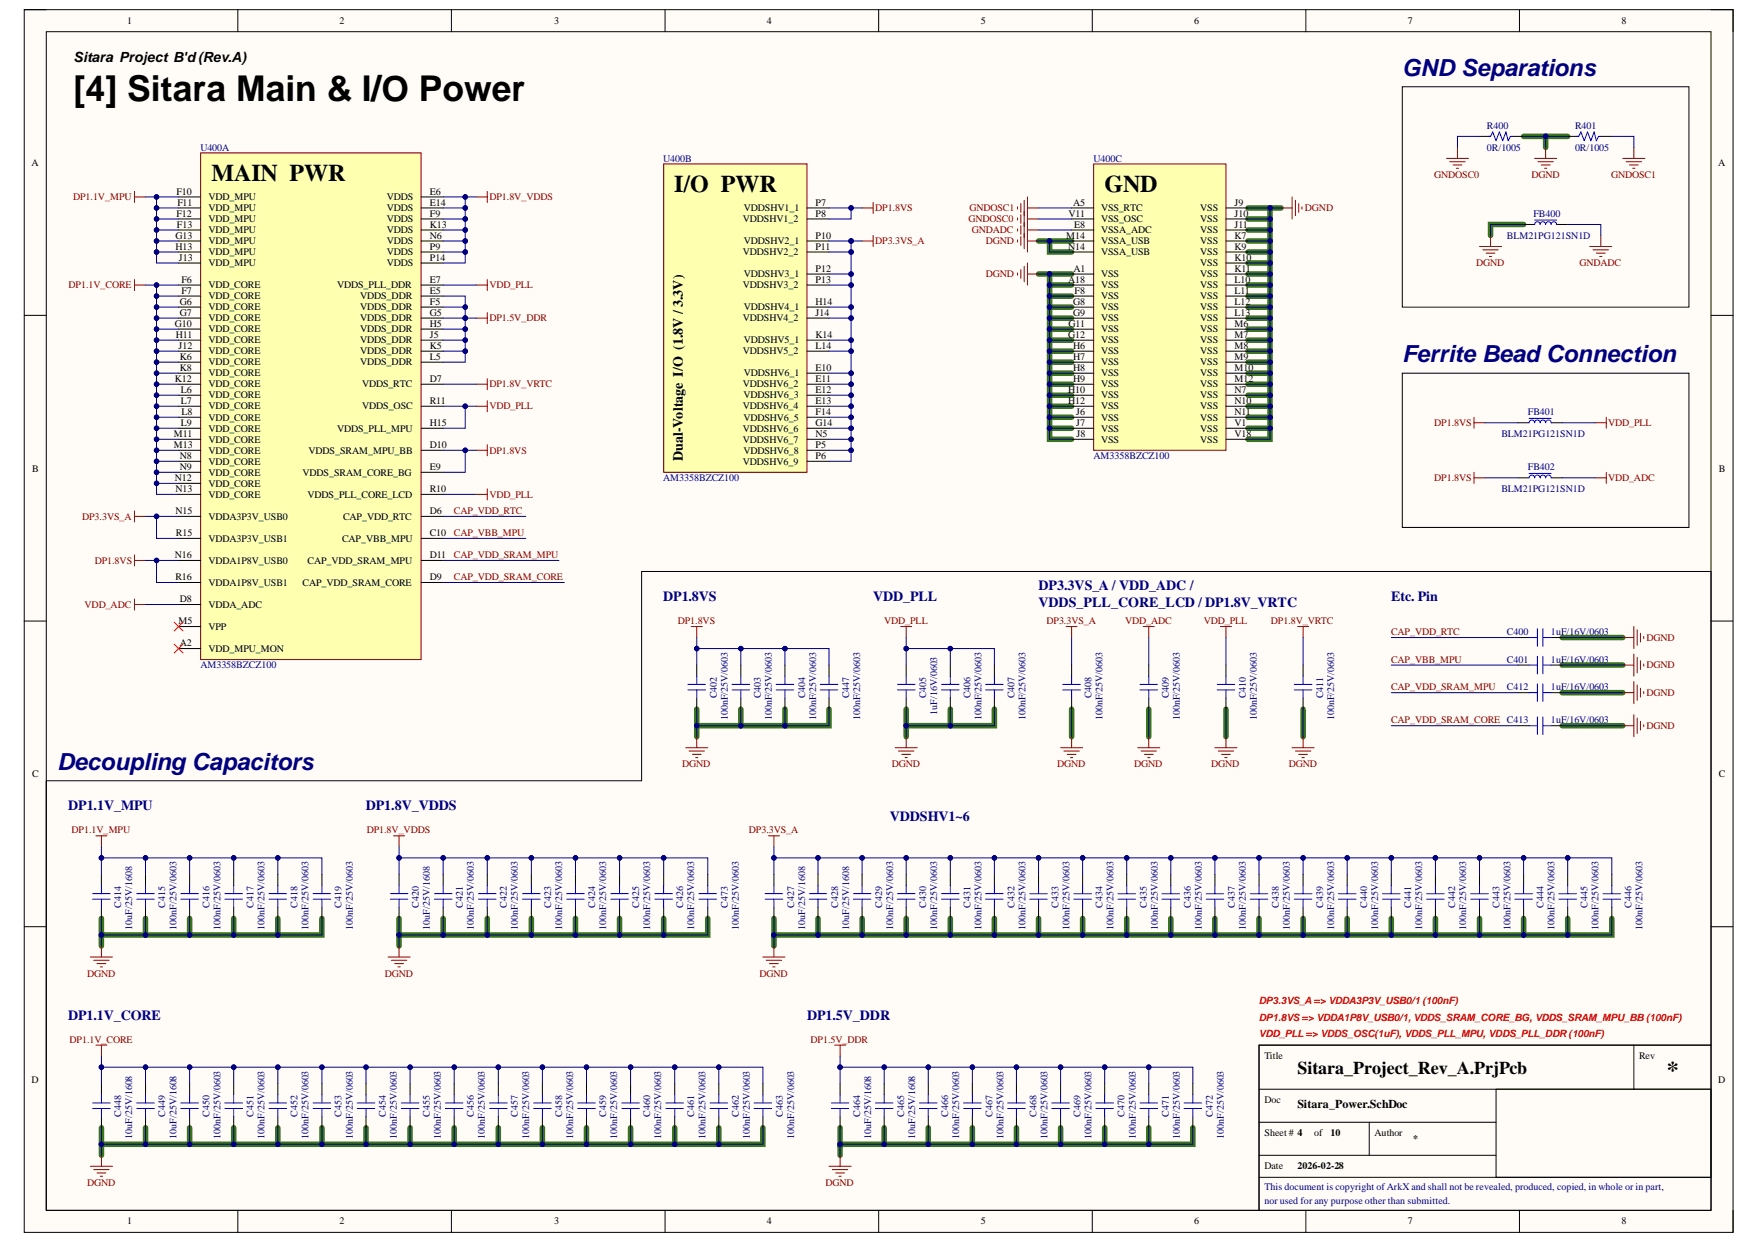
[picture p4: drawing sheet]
<svg xmlns="http://www.w3.org/2000/svg" width="297mm" height="210mm" viewBox="0 0 297 210" stroke-linecap="round" stroke-linejoin="round" font-family="sans-serif">
<defs><g id="words">
<text font-size="6" x="12.4" y="17.1">[4] Sitara Main &amp; I/O Power</text>
<g font-size="4.1">
<text x="35.7" y="30.5">MAIN PWR</text>
<text x="113.9" y="32.4">I/O PWR</text>
<text x="186.5" y="32.4">GND</text>
<text x="281.4" y="182.1">*</text>
</g>
<g font-size="4" fill="#000080">
<text x="236.8" y="12.9">GND Separations</text>
<text x="236.8" y="61.2">Ferrite Bead Connection</text>
<text x="9.6" y="130">Decoupling Capacitors</text>
</g>
<text font-size="3" x="219.1" y="181.4">Sitara_Project_Rev_A.PrjPcb</text>
<g font-size="2.4">
<text x="12.4" y="10.4">Sitara Project B'd(Rev.A)</text>
<text x="115.3" y="77.9" transform="rotate(-90 115.3 77.9)">Dual-Voltage I/O (1.8V / 3.3V)</text>
</g>
<g font-size="2.4" fill="#000080">
<text x="112" y="101.5">DP1.8VS</text>
<text x="147.5" y="101.5">VDD_PLL</text>
<text x="175.4" y="99.7">DP3.3VS_A / VDD_ADC /</text>
<text x="234.9" y="101.5">Etc. Pin</text>
<text x="175.4" y="102.5">VDDS_PLL_CORE_LCD / DP1.8V_VRTC</text>
<text x="11.5" y="136.9">DP1.1V_MPU</text>
<text x="61.8" y="136.9">DP1.8V_VDDS</text>
<text x="150.2" y="138.7">VDDSHV1~6</text>
<text x="11.5" y="172.3">DP1.1V_CORE</text>
<text x="136.3" y="172.3">DP1.5V_DDR</text>
</g>
<text font-size="2" x="219.1" y="187.1">Sitara_Power.SchDoc</text>
<g font-size="1.7">
<text x="21.5" y="4.1">1</text>
<text x="57.4" y="4.1">2</text>
<text x="93.6" y="4.1">3</text>
<text x="129.5" y="4.1">4</text>
<text x="165.6" y="4.1">5</text>
<text x="201.7" y="4.1">6</text>
<text x="237.7" y="4.1">7</text>
<text x="273.8" y="4.1">8</text>
<text x="5.3" y="28">A</text>
<text x="290.2" y="28">A</text>
<text x="29.8" y="32.9">F10</text>
<text x="29.9" y="34.7">F11</text>
<text x="35.2" y="33.8">VDD_MPU</text>
<text x="35.2" y="35.7">VDD_MPU</text>
<text x="65.3" y="33.8">VDDS</text>
<text x="65.3" y="35.7">VDDS</text>
<text x="72.6" y="32.9">E6</text>
<text x="72.6" y="34.7">E14</text>
<text x="125.6" y="35.7">VDDSHV1_1</text>
<text x="137.7" y="34.7">P7</text>
<text x="181.2" y="34.7">A5</text>
<text x="185.9" y="35.7">VSS_RTC</text>
<text x="202.7" y="35.7">VSS</text>
<text x="208.4" y="34.7">J9</text>
<text x="29.6" y="40.3">G13</text>
<text x="29.8" y="36.6">F12</text>
<text x="29.9" y="38.5">F13</text>
<text x="35.2" y="37.5">VDD_MPU</text>
<text x="35.2" y="39.4">VDD_MPU</text>
<text x="35.2" y="41.3">VDD_MPU</text>
<text x="65.3" y="37.5">VDDS</text>
<text x="65.3" y="39.4">VDDS</text>
<text x="65.3" y="41.3">VDDS</text>
<text x="72.6" y="36.6">F9</text>
<text x="72.6" y="38.5">K13</text>
<text x="72.6" y="40.3">N6</text>
<text x="125.5" y="37.5">VDDSHV1_2</text>
<text x="125.6" y="41.3">VDDSHV2_1</text>
<text x="137.7" y="36.6">P8</text>
<text x="137.7" y="40.3">P10</text>
<text x="180" y="40.3">M14</text>
<text x="180.4" y="36.6">V11</text>
<text x="181.4" y="38.5">E8</text>
<text x="185.9" y="39.4">VSSA_ADC</text>
<text x="185.9" y="41.3">VSSA_USB</text>
<text x="185.9" y="37.5">VSS_OSC</text>
<text x="202.7" y="37.5">VSS</text>
<text x="202.7" y="39.4">VSS</text>
<text x="202.7" y="41.3">VSS</text>
<text x="208.4" y="36.6">J10</text>
<text x="208.4" y="38.5">J11</text>
<text x="208.4" y="40.3">K7</text>
<text x="29.6" y="42.2">H13</text>
<text x="30.2" y="44">J13</text>
<text x="30.6" y="47.8">F6</text>
<text x="35.2" y="43.1">VDD_MPU</text>
<text x="35.2" y="45">VDD_MPU</text>
<text x="65.3" y="43.1">VDDS</text>
<text x="65.3" y="45">VDDS</text>
<text x="72.6" y="42.2">P9</text>
<text x="72.6" y="44">P14</text>
<text x="72.6" y="47.8">E7</text>
<text x="125.5" y="43.1">VDDSHV2_2</text>
<text x="125.6" y="46.8">VDDSHV3_1</text>
<text x="137.7" y="42.2">P11</text>
<text x="137.7" y="45.9">P12</text>
<text x="137.7" y="47.8">P13</text>
<text x="180.4" y="42.2">N14</text>
<text x="180.4" y="47.8">A18</text>
<text x="181.3" y="45.9">A1</text>
<text x="185.9" y="43.1">VSSA_USB</text>
<text x="185.9" y="46.8">VSS</text>
<text x="202.7" y="43.1">VSS</text>
<text x="202.7" y="45">VSS</text>
<text x="202.7" y="46.8">VSS</text>
<text x="208.4" y="42.2">K9</text>
<text x="208.4" y="44">K10</text>
<text x="208.4" y="45.9">K11</text>
<text x="208.4" y="47.8">L10</text>
<text x="30.4" y="51.5">G6</text>
<text x="30.4" y="53.3">G7</text>
<text x="30.6" y="49.6">F7</text>
<text x="35.2" y="48.7">VDD_CORE</text>
<text x="35.2" y="50.6">VDD_CORE</text>
<text x="35.2" y="52.4">VDD_CORE</text>
<text x="56.9" y="48.7">VDDS_PLL_DDR</text>
<text x="60.8" y="50.6">VDDS_DDR</text>
<text x="60.8" y="52.4">VDDS_DDR</text>
<text x="72.6" y="49.6">E5</text>
<text x="72.6" y="51.5">F5</text>
<text x="72.6" y="53.3">G5</text>
<text x="125.5" y="48.7">VDDSHV3_2</text>
<text x="125.6" y="52.4">VDDSHV4_1</text>
<text x="137.7" y="51.5">H14</text>
<text x="137.7" y="53.3">J14</text>
<text x="181.2" y="51.5">G8</text>
<text x="181.2" y="53.3">G9</text>
<text x="181.5" y="49.6">F8</text>
<text x="185.9" y="48.7">VSS</text>
<text x="185.9" y="50.6">VSS</text>
<text x="185.9" y="52.4">VSS</text>
<text x="202.7" y="48.7">VSS</text>
<text x="202.7" y="50.6">VSS</text>
<text x="202.7" y="52.4">VSS</text>
<text x="208.4" y="49.6">L11</text>
<text x="208.4" y="51.5">L12</text>
<text x="208.4" y="53.3">L13</text>
<text x="29.5" y="55.2">G10</text>
<text x="29.7" y="57.1">H11</text>
<text x="30.1" y="58.9">J12</text>
<text x="35.2" y="54.3">VDD_CORE</text>
<text x="35.2" y="56.1">VDD_CORE</text>
<text x="35.2" y="58">VDD_CORE</text>
<text x="35.2" y="59.9">VDD_CORE</text>
<text x="60.8" y="54.3">VDDS_DDR</text>
<text x="60.8" y="56.1">VDDS_DDR</text>
<text x="60.8" y="58">VDDS_DDR</text>
<text x="60.8" y="59.9">VDDS_DDR</text>
<text x="72.6" y="55.2">H5</text>
<text x="72.6" y="57.1">J5</text>
<text x="72.6" y="58.9">K5</text>
<text x="125.5" y="54.3">VDDSHV4_2</text>
<text x="125.5" y="59.9">VDDSHV5_2</text>
<text x="125.6" y="58">VDDSHV5_1</text>
<text x="137.7" y="57.1">K14</text>
<text x="137.7" y="58.9">L14</text>
<text x="180.4" y="57.1">G12</text>
<text x="180.4" y="55.2">G11</text>
<text x="181.2" y="58.9">H6</text>
<text x="185.9" y="54.3">VSS</text>
<text x="185.9" y="56.1">VSS</text>
<text x="185.9" y="58">VSS</text>
<text x="185.9" y="59.9">VSS</text>
<text x="202.7" y="54.3">VSS</text>
<text x="202.7" y="56.1">VSS</text>
<text x="202.7" y="58">VSS</text>
<text x="202.7" y="59.9">VSS</text>
<text x="208.4" y="55.2">M6</text>
<text x="208.4" y="57.1">M7</text>
<text x="208.4" y="58.9">M8</text>
<text x="29.5" y="64.5">K12</text>
<text x="30.4" y="60.8">K6</text>
<text x="30.4" y="62.6">K8</text>
<text x="35.2" y="61.7">VDD_CORE</text>
<text x="35.2" y="63.6">VDD_CORE</text>
<text x="35.2" y="65.4">VDD_CORE</text>
<text x="60.8" y="61.7">VDDS_DDR</text>
<text x="61.2" y="65.4">VDDS_RTC</text>
<text x="72.6" y="60.8">L5</text>
<text x="72.6" y="64.5">D7</text>
<text x="125.5" y="65.4">VDDSHV6_2</text>
<text x="125.6" y="63.6">VDDSHV6_1</text>
<text x="137.7" y="62.6">E10</text>
<text x="137.7" y="64.5">E11</text>
<text x="181.2" y="60.8">H7</text>
<text x="181.2" y="62.6">H8</text>
<text x="181.2" y="64.5">H9</text>
<text x="185.9" y="61.7">VSS</text>
<text x="185.9" y="63.6">VSS</text>
<text x="185.9" y="65.4">VSS</text>
<text x="202.7" y="61.7">VSS</text>
<text x="202.7" y="63.6">VSS</text>
<text x="202.7" y="65.4">VSS</text>
<text x="208.4" y="60.8">M9</text>
<text x="208.4" y="62.6">M10</text>
<text x="208.4" y="64.5">M12</text>
<text x="30.5" y="66.4">L6</text>
<text x="30.5" y="68.2">L7</text>
<text x="30.5" y="71.9">L9</text>
<text x="30.6" y="70.1">L8</text>
<text x="35.2" y="67.3">VDD_CORE</text>
<text x="35.2" y="69.2">VDD_CORE</text>
<text x="35.2" y="71">VDD_CORE</text>
<text x="61.2" y="69.2">VDDS_OSC</text>
<text x="72.6" y="68.2">R11</text>
<text x="72.6" y="71.9">H15</text>
<text x="125.5" y="69.2">VDDSHV6_4</text>
<text x="125.5" y="67.3">VDDSHV6_3</text>
<text x="125.5" y="71">VDDSHV6_5</text>
<text x="137.7" y="66.4">E12</text>
<text x="137.7" y="68.2">E13</text>
<text x="137.7" y="70.1">F14</text>
<text x="137.7" y="71.9">G14</text>
<text x="180.4" y="66.4">H10</text>
<text x="180.4" y="68.2">H12</text>
<text x="181.7" y="70.1">J6</text>
<text x="181.7" y="71.9">J7</text>
<text x="185.9" y="67.3">VSS</text>
<text x="185.9" y="69.2">VSS</text>
<text x="185.9" y="71">VSS</text>
<text x="202.7" y="67.3">VSS</text>
<text x="202.7" y="69.2">VSS</text>
<text x="202.7" y="71">VSS</text>
<text x="208.4" y="66.4">N7</text>
<text x="208.4" y="68.2">N10</text>
<text x="208.4" y="70.1">N11</text>
<text x="208.4" y="71.9">V1</text>
<text x="29.4" y="73.8">M11</text>
<text x="29.4" y="75.7">M13</text>
<text x="30.4" y="77.5">N8</text>
<text x="35.2" y="72.9">VDD_CORE</text>
<text x="35.2" y="74.7">VDD_CORE</text>
<text x="35.2" y="76.6">VDD_CORE</text>
<text x="52.1" y="76.6">VDDS_SRAM_MPU_BB</text>
<text x="56.9" y="72.9">VDDS_PLL_MPU</text>
<text x="72.6" y="75.7">D10</text>
<text x="125.5" y="72.9">VDDSHV6_6</text>
<text x="125.5" y="74.7">VDDSHV6_7</text>
<text x="125.5" y="76.6">VDDSHV6_8</text>
<text x="137.7" y="73.8">N5</text>
<text x="137.7" y="75.7">P5</text>
<text x="137.7" y="77.5">P6</text>
<text x="181.8" y="73.8">J8</text>
<text x="185.9" y="72.9">VSS</text>
<text x="185.9" y="74.7">VSS</text>
<text x="202.7" y="72.9">VSS</text>
<text x="202.7" y="74.7">VSS</text>
<text x="208.4" y="73.8">V18</text>
<text x="5.4" y="79.6">B</text>
<text x="29.5" y="81.2">N12</text>
<text x="29.6" y="83.1">N13</text>
<text x="30.4" y="79.4">N9</text>
<text x="35.2" y="78.4">VDD_CORE</text>
<text x="35.2" y="80.3">VDD_CORE</text>
<text x="35.2" y="82.2">VDD_CORE</text>
<text x="51.1" y="80.3">VDDS_SRAM_CORE_BG</text>
<text x="72.6" y="83.1">R10</text>
<text x="72.6" y="79.4">E9</text>
<text x="125.5" y="78.4">VDDSHV6_9</text>
<text x="290.2" y="79.6">B</text>
<text x="29.6" y="86.8">N15</text>
<text x="35.2" y="84">VDD_CORE</text>
<text x="35.2" y="87.7">VDDA3P3V_USB0</text>
<text x="51.9" y="84">VDDS_PLL_CORE_LCD</text>
<text x="57.9" y="87.7">CAP_VDD_RTC</text>
<text x="72.6" y="86.8">D6</text>
<text x="29.5" y="94.3">N16</text>
<text x="29.7" y="90.5">R15</text>
<text x="35.2" y="95.2">VDDA1P8V_USB0</text>
<text x="35.2" y="91.5">VDDA3P3V_USB1</text>
<text x="51.9" y="95.2">CAP_VDD_SRAM_MPU</text>
<text x="57.8" y="91.5">CAP_VBB_MPU</text>
<text x="72.6" y="90.5">C10</text>
<text x="72.6" y="94.3">D11</text>
<text x="29.6" y="98">R16</text>
<text x="30.4" y="101.7">D8</text>
<text x="35.2" y="98.9">VDDA1P8V_USB1</text>
<text x="51.1" y="98.9">CAP_VDD_SRAM_CORE</text>
<text x="72.6" y="98">D9</text>
<text x="30.1" y="105.4">M5</text>
<text x="35.2" y="102.6">VDDA_ADC</text>
<text x="35.2" y="106.3">VPP</text>
<text x="30.4" y="109.1">A2</text>
<text x="35.2" y="110.1">VDD_MPU_MON</text>
<text x="5.4" y="131.2">C</text>
<text x="290.2" y="131.2">C</text>
<text x="213.5" y="178.9">Title</text>
<text x="276.8" y="178.9">Rev</text>
<text x="5.3" y="182.8">D</text>
<text x="290.2" y="182.8">D</text>
<text x="213.5" y="186.3">Doc</text>
<text x="213.5" y="191.9">Sheet # 4</text>
<text x="221.9" y="191.9">of</text>
<text x="224.7" y="191.9">10</text>
<text x="232.1" y="191.9">Author</text>
<text x="213.5" y="197.5">Date</text>
<text x="219.1" y="197.5">2026-02-28</text>
<text x="238.6" y="192.8">*</text>
<text x="21.5" y="206.8">1</text>
<text x="57.4" y="206.8">2</text>
<text x="93.6" y="206.8">3</text>
<text x="129.5" y="206.8">4</text>
<text x="165.6" y="206.8">5</text>
<text x="201.7" y="206.8">6</text>
<text x="237.7" y="206.8">7</text>
<text x="273.8" y="206.8">8</text>
</g>
<g font-size="1.7" fill="#000080">
<text x="251.1" y="21.7">R400</text>
<text x="266" y="21.7">R401</text>
<text x="33.8" y="25.5">U400A</text>
<text x="112" y="27.3">U400B</text>
<text x="184.7" y="27.3">U400C</text>
<text x="251.1" y="25.5">0R/1005</text>
<text x="266" y="25.5">0R/1005</text>
<text x="254.5" y="40.3">BLM21PG121SN1D</text>
<text x="258.9" y="36.6">FB400</text>
<text x="258" y="70.1">FB401</text>
<text x="184.7" y="77.5">AM3358BZCZ100</text>
<text x="253.5" y="73.8">BLM21PG121SN1D</text>
<text x="112" y="81.2">AM3358BZCZ100</text>
<text x="253.5" y="83.1">BLM21PG121SN1D</text>
<text x="258" y="79.4">FB402</text>
<text x="254.5" y="107.3">C400</text>
<text x="261.9" y="107.3">1uF/16V/0603</text>
<text x="33.8" y="112.8">AM3358BZCZ100</text>
<text x="254.5" y="111.9">C401</text>
<text x="261.9" y="111.9">1uF/16V/0603</text>
<text x="121.1" y="117.9" transform="rotate(-90 121.1 117.9)">C402</text>
<text x="128.5" y="117.9" transform="rotate(-90 128.5 117.9)">C403</text>
<text x="135.9" y="117.9" transform="rotate(-90 135.9 117.9)">C404</text>
<text x="143.4" y="117.9" transform="rotate(-90 143.4 117.9)">C447</text>
<text x="156.4" y="117.9" transform="rotate(-90 156.4 117.9)">C405</text>
<text x="163.9" y="117.9" transform="rotate(-90 163.9 117.9)">C406</text>
<text x="171.3" y="117.9" transform="rotate(-90 171.3 117.9)">C407</text>
<text x="184.3" y="117.9" transform="rotate(-90 184.3 117.9)">C408</text>
<text x="197.4" y="117.9" transform="rotate(-90 197.4 117.9)">C409</text>
<text x="210.4" y="117.9" transform="rotate(-90 210.4 117.9)">C410</text>
<text x="223.4" y="117.9" transform="rotate(-90 223.4 117.9)">C411</text>
<text x="254.5" y="116.6">C412</text>
<text x="261.9" y="116.6">1uF/16V/0603</text>
<text x="122.9" y="121.6" transform="rotate(-90 122.9 121.6)">100nF/25V/0603</text>
<text x="130.4" y="121.6" transform="rotate(-90 130.4 121.6)">100nF/25V/0603</text>
<text x="137.8" y="121.6" transform="rotate(-90 137.8 121.6)">100nF/25V/0603</text>
<text x="145.3" y="121.6" transform="rotate(-90 145.3 121.6)">100nF/25V/0603</text>
<text x="158.3" y="120.7" transform="rotate(-90 158.3 120.7)">1uF/16V/0603</text>
<text x="165.7" y="121.6" transform="rotate(-90 165.7 121.6)">100nF/25V/0603</text>
<text x="173.2" y="121.6" transform="rotate(-90 173.2 121.6)">100nF/25V/0603</text>
<text x="186.2" y="121.6" transform="rotate(-90 186.2 121.6)">100nF/25V/0603</text>
<text x="199.2" y="121.6" transform="rotate(-90 199.2 121.6)">100nF/25V/0603</text>
<text x="212.3" y="121.6" transform="rotate(-90 212.3 121.6)">100nF/25V/0603</text>
<text x="225.3" y="121.6" transform="rotate(-90 225.3 121.6)">100nF/25V/0603</text>
<text x="261.9" y="122.1">1uF/16V/0603</text>
<text x="20.5" y="153.3" transform="rotate(-90 20.5 153.3)">C414</text>
<text x="27.9" y="153.3" transform="rotate(-90 27.9 153.3)">C415</text>
<text x="35.4" y="153.3" transform="rotate(-90 35.4 153.3)">C416</text>
<text x="42.8" y="153.3" transform="rotate(-90 42.8 153.3)">C417</text>
<text x="50.2" y="153.3" transform="rotate(-90 50.2 153.3)">C418</text>
<text x="57.7" y="153.3" transform="rotate(-90 57.7 153.3)">C419</text>
<text x="70.7" y="153.3" transform="rotate(-90 70.7 153.3)">C420</text>
<text x="78.2" y="153.3" transform="rotate(-90 78.2 153.3)">C421</text>
<text x="85.6" y="153.3" transform="rotate(-90 85.6 153.3)">C422</text>
<text x="93.1" y="153.3" transform="rotate(-90 93.1 153.3)">C423</text>
<text x="100.5" y="153.3" transform="rotate(-90 100.5 153.3)">C424</text>
<text x="107.9" y="153.3" transform="rotate(-90 107.9 153.3)">C425</text>
<text x="115.4" y="153.3" transform="rotate(-90 115.4 153.3)">C426</text>
<text x="122.9" y="153.3" transform="rotate(-90 122.9 153.3)">C473</text>
<text x="134.1" y="153.3" transform="rotate(-90 134.1 153.3)">C427</text>
<text x="141.5" y="153.3" transform="rotate(-90 141.5 153.3)">C428</text>
<text x="149" y="153.3" transform="rotate(-90 149 153.3)">C429</text>
<text x="156.4" y="153.3" transform="rotate(-90 156.4 153.3)">C430</text>
<text x="163.9" y="153.3" transform="rotate(-90 163.9 153.3)">C431</text>
<text x="171.3" y="153.3" transform="rotate(-90 171.3 153.3)">C432</text>
<text x="178.8" y="153.3" transform="rotate(-90 178.8 153.3)">C433</text>
<text x="186.2" y="153.3" transform="rotate(-90 186.2 153.3)">C434</text>
<text x="193.6" y="153.3" transform="rotate(-90 193.6 153.3)">C435</text>
<text x="201.1" y="153.3" transform="rotate(-90 201.1 153.3)">C436</text>
<text x="208.5" y="153.3" transform="rotate(-90 208.5 153.3)">C437</text>
<text x="216" y="153.3" transform="rotate(-90 216 153.3)">C438</text>
<text x="223.4" y="153.3" transform="rotate(-90 223.4 153.3)">C439</text>
<text x="230.9" y="153.3" transform="rotate(-90 230.9 153.3)">C440</text>
<text x="238.3" y="153.3" transform="rotate(-90 238.3 153.3)">C441</text>
<text x="245.8" y="153.3" transform="rotate(-90 245.8 153.3)">C442</text>
<text x="253.2" y="153.3" transform="rotate(-90 253.2 153.3)">C443</text>
<text x="260.6" y="153.3" transform="rotate(-90 260.6 153.3)">C444</text>
<text x="268.1" y="153.3" transform="rotate(-90 268.1 153.3)">C445</text>
<text x="275.5" y="153.3" transform="rotate(-90 275.5 153.3)">C446</text>
<text x="22.3" y="157" transform="rotate(-90 22.3 157)">10uF/25V/1608</text>
<text x="29.8" y="157" transform="rotate(-90 29.8 157)">100nF/25V/0603</text>
<text x="37.2" y="157" transform="rotate(-90 37.2 157)">100nF/25V/0603</text>
<text x="44.7" y="157" transform="rotate(-90 44.7 157)">100nF/25V/0603</text>
<text x="52.1" y="157" transform="rotate(-90 52.1 157)">100nF/25V/0603</text>
<text x="59.6" y="157" transform="rotate(-90 59.6 157)">100nF/25V/0603</text>
<text x="72.6" y="157" transform="rotate(-90 72.6 157)">10uF/25V/1608</text>
<text x="80" y="157" transform="rotate(-90 80 157)">100nF/25V/0603</text>
<text x="87.5" y="157" transform="rotate(-90 87.5 157)">100nF/25V/0603</text>
<text x="94.9" y="157" transform="rotate(-90 94.9 157)">100nF/25V/0603</text>
<text x="102.4" y="157" transform="rotate(-90 102.4 157)">100nF/25V/0603</text>
<text x="109.8" y="157" transform="rotate(-90 109.8 157)">100nF/25V/0603</text>
<text x="117.2" y="157" transform="rotate(-90 117.2 157)">100nF/25V/0603</text>
<text x="124.8" y="157" transform="rotate(-90 124.8 157)">100nF/25V/0603</text>
<text x="135.9" y="157" transform="rotate(-90 135.9 157)">10uF/25V/1608</text>
<text x="143.4" y="157" transform="rotate(-90 143.4 157)">10uF/25V/1608</text>
<text x="150.8" y="157" transform="rotate(-90 150.8 157)">100nF/25V/0603</text>
<text x="158.3" y="157" transform="rotate(-90 158.3 157)">100nF/25V/0603</text>
<text x="165.7" y="157" transform="rotate(-90 165.7 157)">100nF/25V/0603</text>
<text x="173.2" y="157" transform="rotate(-90 173.2 157)">100nF/25V/0603</text>
<text x="180.6" y="157" transform="rotate(-90 180.6 157)">100nF/25V/0603</text>
<text x="188.1" y="157" transform="rotate(-90 188.1 157)">100nF/25V/0603</text>
<text x="195.5" y="157" transform="rotate(-90 195.5 157)">100nF/25V/0603</text>
<text x="202.9" y="157" transform="rotate(-90 202.9 157)">100nF/25V/0603</text>
<text x="210.4" y="157" transform="rotate(-90 210.4 157)">100nF/25V/0603</text>
<text x="217.8" y="157" transform="rotate(-90 217.8 157)">100nF/25V/0603</text>
<text x="225.3" y="157" transform="rotate(-90 225.3 157)">100nF/25V/0603</text>
<text x="232.7" y="157" transform="rotate(-90 232.7 157)">100nF/25V/0603</text>
<text x="240.2" y="157" transform="rotate(-90 240.2 157)">100nF/25V/0603</text>
<text x="247.6" y="157" transform="rotate(-90 247.6 157)">100nF/25V/0603</text>
<text x="255.1" y="157" transform="rotate(-90 255.1 157)">100nF/25V/0603</text>
<text x="262.5" y="157" transform="rotate(-90 262.5 157)">100nF/25V/0603</text>
<text x="269.9" y="157" transform="rotate(-90 269.9 157)">100nF/25V/0603</text>
<text x="277.4" y="157" transform="rotate(-90 277.4 157)">100nF/25V/0603</text>
<text x="20.5" y="188.6" transform="rotate(-90 20.5 188.6)">C448</text>
<text x="27.9" y="188.6" transform="rotate(-90 27.9 188.6)">C449</text>
<text x="35.4" y="188.6" transform="rotate(-90 35.4 188.6)">C450</text>
<text x="42.8" y="188.6" transform="rotate(-90 42.8 188.6)">C451</text>
<text x="50.2" y="188.6" transform="rotate(-90 50.2 188.6)">C452</text>
<text x="57.7" y="188.6" transform="rotate(-90 57.7 188.6)">C453</text>
<text x="65.1" y="188.6" transform="rotate(-90 65.1 188.6)">C454</text>
<text x="72.6" y="188.6" transform="rotate(-90 72.6 188.6)">C455</text>
<text x="80" y="188.6" transform="rotate(-90 80 188.6)">C456</text>
<text x="87.5" y="188.6" transform="rotate(-90 87.5 188.6)">C457</text>
<text x="94.9" y="188.6" transform="rotate(-90 94.9 188.6)">C458</text>
<text x="102.4" y="188.6" transform="rotate(-90 102.4 188.6)">C459</text>
<text x="109.8" y="188.6" transform="rotate(-90 109.8 188.6)">C460</text>
<text x="117.2" y="188.6" transform="rotate(-90 117.2 188.6)">C461</text>
<text x="124.8" y="188.6" transform="rotate(-90 124.8 188.6)">C462</text>
<text x="132.2" y="188.6" transform="rotate(-90 132.2 188.6)">C463</text>
<text x="145.3" y="188.6" transform="rotate(-90 145.3 188.6)">C464</text>
<text x="152.7" y="188.6" transform="rotate(-90 152.7 188.6)">C465</text>
<text x="160.1" y="188.6" transform="rotate(-90 160.1 188.6)">C466</text>
<text x="167.6" y="188.6" transform="rotate(-90 167.6 188.6)">C467</text>
<text x="175" y="188.6" transform="rotate(-90 175 188.6)">C468</text>
<text x="182.5" y="188.6" transform="rotate(-90 182.5 188.6)">C469</text>
<text x="189.9" y="188.6" transform="rotate(-90 189.9 188.6)">C470</text>
<text x="197.4" y="188.6" transform="rotate(-90 197.4 188.6)">C471</text>
<text x="204.8" y="188.6" transform="rotate(-90 204.8 188.6)">C472</text>
<text x="22.3" y="192.3" transform="rotate(-90 22.3 192.3)">10uF/25V/1608</text>
<text x="29.8" y="192.3" transform="rotate(-90 29.8 192.3)">10uF/25V/1608</text>
<text x="37.2" y="192.3" transform="rotate(-90 37.2 192.3)">100nF/25V/0603</text>
<text x="44.7" y="192.3" transform="rotate(-90 44.7 192.3)">100nF/25V/0603</text>
<text x="52.1" y="192.3" transform="rotate(-90 52.1 192.3)">100nF/25V/0603</text>
<text x="59.6" y="192.3" transform="rotate(-90 59.6 192.3)">100nF/25V/0603</text>
<text x="67" y="192.3" transform="rotate(-90 67 192.3)">100nF/25V/0603</text>
<text x="74.4" y="192.3" transform="rotate(-90 74.4 192.3)">100nF/25V/0603</text>
<text x="81.9" y="192.3" transform="rotate(-90 81.9 192.3)">100nF/25V/0603</text>
<text x="89.3" y="192.3" transform="rotate(-90 89.3 192.3)">100nF/25V/0603</text>
<text x="96.8" y="192.3" transform="rotate(-90 96.8 192.3)">100nF/25V/0603</text>
<text x="104.2" y="192.3" transform="rotate(-90 104.2 192.3)">100nF/25V/0603</text>
<text x="111.7" y="192.3" transform="rotate(-90 111.7 192.3)">100nF/25V/0603</text>
<text x="119.1" y="192.3" transform="rotate(-90 119.1 192.3)">100nF/25V/0603</text>
<text x="126.6" y="192.3" transform="rotate(-90 126.6 192.3)">100nF/25V/0603</text>
<text x="134.1" y="192.3" transform="rotate(-90 134.1 192.3)">100nF/25V/0603</text>
<text x="147.1" y="192.3" transform="rotate(-90 147.1 192.3)">10uF/25V/1608</text>
<text x="154.6" y="192.3" transform="rotate(-90 154.6 192.3)">10uF/25V/1608</text>
<text x="162" y="192.3" transform="rotate(-90 162 192.3)">100nF/25V/0603</text>
<text x="169.4" y="192.3" transform="rotate(-90 169.4 192.3)">100nF/25V/0603</text>
<text x="176.9" y="192.3" transform="rotate(-90 176.9 192.3)">100nF/25V/0603</text>
<text x="184.3" y="192.3" transform="rotate(-90 184.3 192.3)">100nF/25V/0603</text>
<text x="191.8" y="192.3" transform="rotate(-90 191.8 192.3)">100nF/25V/0603</text>
<text x="199.2" y="192.3" transform="rotate(-90 199.2 192.3)">100nF/25V/0603</text>
<text x="206.7" y="192.3" transform="rotate(-90 206.7 192.3)">100nF/25V/0603</text>
<text x="213.5" y="201">This document is copyright ofArkX and shall not be revealed, produced, copied, in whole or in part,</text>
<text x="213.5" y="203.3">nor used for any purpose other than submitted.</text>
</g>
<g font-size="1.7" fill="#800000">
<text x="12.4" y="33.8">DP1.1V_MPU</text>
<text x="82.6" y="33.8">DP1.8V_VDDS</text>
<text x="147.8" y="35.7">DP1.8VS</text>
<text x="163.7" y="35.7">GNDOSC1</text>
<text x="220.4" y="35.7">DGND</text>
<text x="242.2" y="30.1">GNDOSC0</text>
<text x="258.6" y="30.1">DGND</text>
<text x="272.1" y="30.1">GNDOSC1</text>
<text x="147.8" y="41.3">DP3.3VS_A</text>
<text x="163.5" y="37.5">GNDOSC0</text>
<text x="164.1" y="39.4">GNDADC</text>
<text x="166.5" y="41.3">DGND</text>
<text x="166.5" y="46.8">DGND</text>
<text x="249.3" y="45">DGND</text>
<text x="266.7" y="45">GNDADC</text>
<text x="11.6" y="48.7">DP1.1V_CORE</text>
<text x="82.6" y="48.7">VDD_PLL</text>
<text x="82.6" y="54.3">DP1.5V_DDR</text>
<text x="82.6" y="65.4">DP1.8V_VRTC</text>
<text x="82.6" y="69.2">VDD_PLL</text>
<text x="242.2" y="71.9">DP1.8VS</text>
<text x="271.6" y="71.9">VDD_PLL</text>
<text x="82.6" y="76.6">DP1.8VS</text>
<text x="242.2" y="81.2">DP1.8VS</text>
<text x="271.6" y="81.2">VDD_ADC</text>
<text x="13.9" y="87.7">DP3.3VS_A</text>
<text x="76.6" y="86.8">CAP_VDD_RTC</text>
<text x="82.6" y="84">VDD_PLL</text>
<text x="16" y="95.2">DP1.8VS</text>
<text x="76.6" y="90.5">CAP_VBB_MPU</text>
<text x="76.6" y="94.3">CAP_VDD_SRAM_MPU</text>
<text x="76.6" y="98">CAP_VDD_SRAM_CORE</text>
<text x="14.3" y="102.6">VDD_ADC</text>
<text x="114.5" y="105.4">DP1.8VS</text>
<text x="149.3" y="105.4">VDD_PLL</text>
<text x="176.7" y="105.4">DP3.3VS_A</text>
<text x="190" y="105.4">VDD_ADC</text>
<text x="203.3" y="105.4">VDD_PLL</text>
<text x="214.6" y="105.4">DP1.8V_VRTC</text>
<text x="234.9" y="107.3">CAP_VDD_RTC</text>
<text x="234.9" y="111.9">CAP_VBB_MPU</text>
<text x="278.1" y="108.2">DGND</text>
<text x="278.1" y="112.8">DGND</text>
<text x="234.9" y="116.6">CAP_VDD_SRAM_MPU</text>
<text x="278.1" y="117.5">DGND</text>
<text x="234.9" y="122.1">CAP_VDD_SRAM_CORE C413</text>
<text x="278.1" y="123.1">DGND</text>
<text x="115.2" y="129.6">DGND</text>
<text x="150.6" y="129.6">DGND</text>
<text x="178.5" y="129.6">DGND</text>
<text x="191.5" y="129.6">DGND</text>
<text x="204.6" y="129.6">DGND</text>
<text x="217.7" y="129.6">DGND</text>
<text x="12.1" y="140.7">DP1.1V_MPU</text>
<text x="61.9" y="140.7">DP1.8V_VDDS</text>
<text x="126.5" y="140.7">DP3.3VS_A</text>
<text x="14.7" y="164.9">DGND</text>
<text x="65" y="164.9">DGND</text>
<text x="128.2" y="164.9">DGND</text>
<text x="11.8" y="176.1">DP1.1V_CORE</text>
<text x="136.9" y="176.1">DP1.5V_DDR</text>
<text x="14.7" y="200.2">DGND</text>
<text x="139.4" y="200.2">DGND</text>
</g>
<g font-size="1.7" fill="#f00">
<text x="212.6" y="169.6">DP3.3VS_A =&gt; VDDA3P3V_USB0/1 (100nF)</text>
<text x="212.6" y="172.4">DP1.8VS =&gt; VDDA1P8V_USB0/1, VDDS_SRAM_CORE_BG, VDDS_SRAM_MPU_BB (100nF)</text>
<text x="212.6" y="175.1">VDD_PLL =&gt; VDDS_OSC(1uF), VDDS_PLL_MPU, VDDS_PLL_DDR (100nF)</text>
</g>
</g></defs>
<path d="M4.1 1.6h288.6v206.5h-288.6z" fill-rule="evenodd" fill="#fffcf8"/>
<path d="M4.1 1.6h288.6v206.5h-288.6z" fill="none" stroke="#000" stroke-width=".17"/>
<path d="M7.8 5.4h281.1v199h-281.1z" fill-rule="evenodd" fill="#fffcf8"/>
<g fill="none" stroke="#000" stroke-width=".17">
<path d="M4.1 1.6h3.7M7.8 5.4h281.1v199h-281.1zM40.2 1.6v3.8M76.2 1.6v3.8M112.3 1.6v3.8M148.4 1.6v3.8M184.5 1.6v3.8M220.5 1.6v3.8M236.8 14.7h48.4v37.2h-48.4zM256.6 1.6v3.8M288.9 1.6h3.8v3.8M4.1 53.3h3.7"/>
<path d="M288.9 53.3h3.8M236.8 63h48.4v26.1h-48.4zM4.1 104.9h3.7M288.9 104.9h3.8M7.8 131.8h100.5v-35.3h180.6v80h-76.3v27.9h-204.8zM4.1 156.5h3.7M288.9 156.5h3.8M212.6 176.5h76.3v27.9h-76.3zM275.9 176.5v7.4M212.6 183.9h76.3M212.6 198.8h76.3M212.6 189.5h40"/>
<path d="M212.6 195.1h40M231.2 189.5v5.6M252.6 183.9h36.3v14.9h-36.3zM40.2 204.4v3.7M76.2 204.4v3.7M112.3 204.4v3.7M148.4 204.4v3.7M184.5 204.4v3.7M220.5 204.4v3.7M256.6 204.4v3.7M292.7 204.4v3.7"/>
</g>
<g fill="none" stroke="#38761d" stroke-width=".93">
<path d="M210.7 35.1h5.6M210.7 37h3.8M210.7 38.8h3.8M214.5 35.1v39.1h-3.8M257.3 23h3.7v1.9M257.3 37.9h-5.6v1.9M261 23h3.7M175.4 46.3h5.6M175.4 40.7h5.6M177.2 40.7v1.9h3.8M177.2 46.3v27.9h3.8M177.2 48.1h3.8"/>
<path d="M177.2 50h3.8M177.2 51.9h3.8M177.2 53.7h3.8M177.2 55.6h3.8M177.2 57.4h3.8M177.2 59.3h3.8M210.7 48.1h3.8M210.7 50h3.8M210.7 51.9h3.8M210.7 53.7h3.8M210.7 55.6h3.8M210.7 57.4h3.8"/>
<path d="M210.7 59.3h3.8M210.7 40.7h3.8M210.7 42.6h3.8M210.7 44.4h3.8M210.7 46.3h3.8M177.2 61.2h3.8M177.2 63h3.8M177.2 64.9h3.8M177.2 66.7h3.8M177.2 68.6h3.8M177.2 70.5h3.8M177.2 72.3h3.8"/>
<path d="M210.7 61.2h3.8M210.7 63h3.8M210.7 64.9h3.8M210.7 66.7h3.8M210.7 68.6h3.8M210.7 70.5h3.8M210.7 72.3h3.8M117.7 119.8v4.6M125.1 119.8v2.7M132.6 119.8v2.7h-14.9M140 119.8v2.7h-7.4M153 119.8v4.6"/>
<path d="M160.5 119.8v2.7M167.9 119.8v2.7h-14.9M181 119.8v4.6M194 119.8v4.6M207 119.8v4.6M220.1 119.8v4.6M263.8 107.7h10.2M263.8 112.3h10.2M263.8 117h10.2M263.8 122.5h10.2M17.1 155.1v2.8h37.3v-2.8M17.1 157.9v1.8"/>
<path d="M24.6 155.1v2.8M32 155.1v2.8M39.5 155.1v2.8M46.9 155.1v2.8M67.4 155.1v4.6M74.8 155.1v2.8M82.3 155.1v2.8M89.7 155.1v2.8M97.2 155.1v2.8h-29.8M104.6 155.1v2.8M112.1 155.1v2.8h-14.9M119.5 155.1v2.8h-7.4"/>
<path d="M130.7 155.1v2.8h37.2v-2.8M130.7 157.9v1.8M138.1 155.1v2.8M145.6 155.1v2.8M153 155.1v2.8M160.5 155.1v2.8M175.4 155.1v2.8M182.8 155.1v2.8M190.3 155.1v2.8h-22.4M197.7 155.1v2.8M205.2 155.1v2.8M212.6 155.1v2.8"/>
<path d="M220.1 155.1v2.8M227.5 155.1v2.8M234.9 155.1v2.8M242.4 155.1v2.8M249.8 155.1v2.8M257.3 155.1v2.8M264.7 155.1v2.8M272.2 155.1v2.8h-81.9M17.1 190.4v4.7M24.6 190.4v2.8M32 190.4v2.8M39.5 190.4v2.8"/>
<path d="M46.9 190.4v2.8M54.4 190.4v2.8M61.8 190.4v2.8M69.3 190.4v2.8M76.7 190.4v2.8M84.2 190.4v2.8M91.6 190.4v2.8M99 190.4v2.8M106.5 190.4v2.8M113.9 190.4v2.8M121.4 190.4v2.8M128.8 190.4v2.8h-111.7"/>
<path d="M141.9 190.4v2.8h37.2v-2.8M141.9 193.2v1.9M149.3 190.4v2.8M156.8 190.4v2.8M164.2 190.4v2.8M171.6 190.4v2.8M186.5 190.4v2.8M194 190.4v2.8M201.4 190.4v2.8h-22.3"/>
</g>
<g fill="none" stroke="#800000" stroke-width=".17">
<path d="M22.7 32.3v1.9M22.7 33.3h1.9M80.4 33.3h1.9M82.3 32.3v1.9M147.4 39.8v1.8M171.8 34.9v.4M171.8 36.8v.4M171.8 38.7v.3M172.4 34.4v1.5M172.4 36.2v1.5M172.4 38.1v1.5M172.4 40v1.4"/>
<path d="M173 33.8v8.2M173.5 33.3v9.3M173.5 37h1.9M173.5 35.1h1.9M173.5 38.8h1.9M216.3 35.1h1.9M218.2 33.3v3.7M218.8 33.8v2.6M219.3 34.4v1.5M219.9 34.9v.4M244.3 26.8h3.7M244.8 27.3h2.6"/>
<path d="M245.4 27.9h1.5M245.9 28.4h.4M246.1 24.9v1.9M251.7 39.8v1.8M259.1 26.8h3.8M259.7 27.3h2.6M260.3 27.9h1.5M260.8 28.4h.4M261 24.9v1.9M270.3 39.8v1.8M274 26.8h3.8M274.6 27.3h2.6"/>
<path d="M275.2 27.9h1.4M275.7 28.4h.4M275.9 24.9v1.9M22.7 47.2v1.9M22.7 48.1h1.9M80.4 48.1h1.9M80.4 53.7h1.9M82.3 47.2v1.9M82.3 52.8v1.8M145.6 40.7h1.8M171.8 40.5v.4M171.8 46.1v.4"/>
<path d="M172.4 45.5v1.5M173 45v2.6M173.5 44.4v3.7M173.5 40.7h1.9M173.5 46.3h1.9M249.8 41.6h3.8M250.4 42.2h2.6M251 42.7h1.4M251.5 43.3h.4M268.5 41.6h3.7M269 42.2h2.6M269.6 42.7h1.5"/>
<path d="M270.1 43.3h.4M80.4 64.9h1.9M80.4 68.6h1.9M80.4 76h1.9M82.3 63.9v1.9M82.3 67.7v1.8M82.3 75.1v1.9M248.9 70.5v1.8M248.9 79.8v1.8M248.9 71.4h1.9M269.4 71.4h1.9M271.3 70.5v1.8"/>
<path d="M271.3 79.8v1.8M22.7 86.3v1.8M22.7 93.7v1.9M22.7 87.2h1.9M22.7 94.6h1.9M80.4 83.5h1.9M82.3 82.6v1.8M248.9 80.7h1.9M269.4 80.7h1.9M22.7 101.2v1.8M22.7 102.1h1.9M116.7 105.8h1.9"/>
<path d="M117.7 105.8v1.9M152.1 105.8h1.9M153 105.8v1.9M180 105.8h1.9M181 105.8v1.9M193.1 105.8h1.8M194 105.8v1.9M206.1 105.8h1.9M207 105.8v1.9M219.1 105.8h1.9M220.1 105.8v1.9M274 107.7h1.9"/>
<path d="M274 112.3h1.9M274 117h1.9M275.9 105.8v3.7M275.9 110.5v3.7M275.9 115.1v3.7M276.5 106.4v2.6M276.5 111v2.6M276.5 115.7v2.6M277 106.9v1.5M277 111.6v1.5M277 116.2v1.5M277.6 107.5v.4"/>
<path d="M277.6 112.1v.4M277.6 116.8v.3M115.8 126.3h3.7M116.4 126.8h2.6M116.9 127.4h1.5M117.5 127.9h.3M117.7 124.4v1.9M151.2 126.3h3.7M151.7 126.8h2.6M152.3 127.4h1.5M152.8 127.9h.4M153 124.4v1.9"/>
<path d="M179.1 126.3h3.7M179.6 126.8h2.7M180.2 127.4h1.5M180.8 127.9h.3M181 124.4v1.9M192.1 126.3h3.7M192.7 126.8h2.6M193.2 127.4h1.5M193.8 127.9h.4M194 124.4v1.9M205.2 126.3h3.7M205.7 126.8h2.6"/>
<path d="M206.3 127.4h1.5M206.8 127.9h.4M207 124.4v1.9M218.2 126.3h3.7M218.8 126.8h2.6M219.3 127.4h1.5M219.9 127.9h.3M220.1 124.4v1.9M274 122.5h1.9M275.9 120.7v3.7M276.5 121.2v2.6M277 121.8v1.5"/>
<path d="M277.6 122.4v.3M16.2 141.1h1.9M17.1 141.1v1.9M17.1 159.7v1.9M66.5 141.1h1.8M67.4 141.1v1.9M67.4 159.7v1.9M129.8 141.1h1.8M130.7 141.1v1.9M130.7 159.7v1.9M15.3 161.6h3.7M15.8 162.2h2.6"/>
<path d="M16.2 176.5h1.9M16.4 162.7h1.5M16.9 163.3h.4M17.1 176.5v1.9M65.5 161.6h3.8M66.1 162.2h2.6M66.6 162.7h1.5M67.2 163.3h.4M128.8 161.6h3.8M129.4 162.2h2.6M129.9 162.7h1.5M130.5 163.3h.4"/>
<path d="M140.9 176.5h1.9M141.9 176.5v1.9M15.3 197h3.7M15.8 197.5h2.6M16.4 198.1h1.5M16.9 198.6h.4M17.1 195.1v1.9M140 197h3.7M140.6 197.5h2.6M141.1 198.1h1.5M141.7 198.6h.3M141.9 195.1v1.9"/>
</g>
<path d="M33.9 25.8h37.2v85.6h-37.2z" fill-rule="evenodd" fill="#ffffb0"/>
<path d="M33.9 25.8h37.2v85.6h-37.2z" fill="none" stroke="#800000" stroke-width=".17"/>
<g fill="none" stroke="#000" stroke-width=".17">
<path d="M30.2 33.3h3.7M30.2 35.1h3.7M30.2 37h3.7M30.2 38.8h3.7M71.1 33.3h3.7M71.1 35.1h3.7M71.1 37h3.7M71.1 38.8h3.7M30.2 40.7h3.7M30.2 42.6h3.7M30.2 44.4h3.7M30.2 48.1h3.7"/>
<path d="M30.2 50h3.7M30.2 51.9h3.7M30.2 53.7h3.7M30.2 55.6h3.7M30.2 57.4h3.7M30.2 59.3h3.7M71.1 40.7h3.7M71.1 42.6h3.7M71.1 44.4h3.7M71.1 48.1h3.7M71.1 50h3.7M71.1 51.9h3.7"/>
<path d="M71.1 53.7h3.7M71.1 55.6h3.7M71.1 57.4h3.7M71.1 59.3h3.7M30.2 61.2h3.7M30.2 63h3.7M30.2 64.9h3.7M30.2 66.7h3.7M30.2 68.6h3.7M30.2 70.5h3.7M30.2 72.3h3.7M30.2 74.2h3.7"/>
<path d="M30.2 76h3.7M30.2 77.9h3.7M30.2 79.8h3.7M71.1 61.2h3.7M71.1 64.9h3.7M71.1 68.6h3.7M71.1 72.3h3.7M71.1 76h3.7M71.1 79.8h3.7M30.2 81.6h3.7M30.2 83.5h3.7M30.2 94.6h3.7"/>
<path d="M30.2 98.4h3.7M30.2 87.2h3.7M30.2 90.9h3.7M71.1 83.5h3.7M71.1 94.6h3.7M71.1 98.4h3.7M71.1 87.2h3.7M71.1 90.9h3.7M30.2 102.1h3.7M30.2 105.8h3.7M30.2 109.5h3.7"/>
</g>
<path d="M112.1 27.7h24.2v52.1h-24.2z" fill-rule="evenodd" fill="#ffffb0"/>
<path d="M112.1 27.7h24.2v52.1h-24.2z" fill="none" stroke="#800000" stroke-width=".17"/>
<g fill="none" stroke="#000" stroke-width=".17">
<path d="M136.3 35.1h3.7M136.3 37h3.7M136.3 40.7h3.7M136.3 42.6h3.7M136.3 46.3h3.7M136.3 48.1h3.7M136.3 51.9h3.7M136.3 53.7h3.7M136.3 57.4h3.7M136.3 59.3h3.7M136.3 63h3.7M136.3 64.9h3.7"/>
<path d="M136.3 66.7h3.7M136.3 68.6h3.7M136.3 70.5h3.7M136.3 72.3h3.7M136.3 74.2h3.7M136.3 76h3.7M136.3 77.9h3.7"/>
</g>
<path d="M184.7 27.7h22.3v48.3h-22.3z" fill-rule="evenodd" fill="#ffffb0"/>
<path d="M145.6 35.1h1.8M147.4 34.2v1.8M184.7 27.7h22.3v48.3h-22.3z" fill="none" stroke="#800000" stroke-width=".17"/>
<g fill="none" stroke="#000" stroke-width=".17">
<path d="M181 38.8h3.7M181 37h3.7M181 35.1h3.7M207 38.8h3.7M207 37h3.7M207 35.1h3.7M249.8 23h1.9M255.4 23h1.9M257.3 37.9h1.8M262.9 37.9h1.8M264.7 23h1.9M270.3 23h1.9"/>
<path d="M181 40.7h3.7M181 42.6h3.7M181 46.3h3.7M181 48.1h3.7M181 50h3.7M181 51.9h3.7M181 53.7h3.7M181 55.6h3.7M181 57.4h3.7M181 59.3h3.7M207 40.7h3.7M207 42.6h3.7"/>
<path d="M207 46.3h3.7M207 48.1h3.7M207 50h3.7M207 51.9h3.7M207 53.7h3.7M207 55.6h3.7M207 57.4h3.7M207 59.3h3.7M207 44.4h3.7M181 61.2h3.7M181 63h3.7M181 64.9h3.7"/>
<path d="M181 66.7h3.7M181 68.6h3.7M181 70.5h3.7M181 72.3h3.7M181 74.2h3.7M207 61.2h3.7M207 63h3.7M207 64.9h3.7M207 66.7h3.7M207 68.6h3.7M207 70.5h3.7M207 72.3h3.7"/>
<path d="M207 74.2h3.7M256.4 71.4h1.8M261.9 71.4h1.9M256.4 80.7h1.8M261.9 80.7h1.9M117.7 112.3v1.9M117.7 117.9v1.9M125.1 112.3v1.9M125.1 117.9v1.9M132.6 112.3v1.9M132.6 117.9v1.9M140 112.3v1.9"/>
<path d="M140 117.9v1.9M153 112.3v1.9M153 117.9v1.9M160.5 112.3v1.9M160.5 117.9v1.9M167.9 112.3v1.9M167.9 117.9v1.9M181 112.3v1.9M181 117.9v1.9M194 112.3v1.9M194 117.9v1.9M207 112.3v1.9"/>
<path d="M207 117.9v1.9M220.1 112.3v1.9M220.1 117.9v1.9M256.4 107.7h1.8M256.4 112.3h1.8M256.4 117h1.8M261.9 107.7h1.9M261.9 112.3h1.9M261.9 117h1.9M256.4 122.5h1.8M261.9 122.5h1.9M17.1 147.7v1.8"/>
<path d="M17.1 153.2v1.9M24.6 147.7v1.8M24.6 153.2v1.9M32 147.7v1.8M32 153.2v1.9M39.5 147.7v1.8M39.5 153.2v1.9M46.9 147.7v1.8M46.9 153.2v1.9M54.4 147.7v1.8M54.4 153.2v1.9M67.4 147.7v1.8"/>
<path d="M67.4 153.2v1.9M74.8 147.7v1.8M74.8 153.2v1.9M82.3 147.7v1.8M82.3 153.2v1.9M89.7 147.7v1.8M89.7 153.2v1.9M97.2 147.7v1.8M97.2 153.2v1.9M104.6 147.7v1.8M104.6 153.2v1.9M112.1 147.7v1.8"/>
<path d="M112.1 153.2v1.9M119.5 147.7v1.8M119.5 153.2v1.9M130.7 147.7v1.8M130.7 153.2v1.9M138.1 147.7v1.8M138.1 153.2v1.9M145.6 147.7v1.8M145.6 153.2v1.9M153 147.7v1.8M153 153.2v1.9M160.5 147.7v1.8"/>
<path d="M160.5 153.2v1.9M167.9 147.7v1.8M167.9 153.2v1.9M175.4 147.7v1.8M175.4 153.2v1.9M182.8 147.7v1.8M182.8 153.2v1.9M190.3 147.7v1.8M190.3 153.2v1.9M197.7 147.7v1.8M197.7 153.2v1.9M205.2 147.7v1.8"/>
<path d="M205.2 153.2v1.9M212.6 147.7v1.8M212.6 153.2v1.9M220.1 147.7v1.8M220.1 153.2v1.9M227.5 147.7v1.8M227.5 153.2v1.9M234.9 147.7v1.8M234.9 153.2v1.9M242.4 147.7v1.8M242.4 153.2v1.9M249.8 147.7v1.8"/>
<path d="M249.8 153.2v1.9M257.3 147.7v1.8M257.3 153.2v1.9M264.7 147.7v1.8M264.7 153.2v1.9M272.2 147.7v1.8M272.2 153.2v1.9M17.1 183v1.9M17.1 188.6v1.8M24.6 183v1.9M24.6 188.6v1.8M32 183v1.9"/>
<path d="M32 188.6v1.8M39.5 183v1.9M39.5 188.6v1.8M46.9 183v1.9M46.9 188.6v1.8M54.4 183v1.9M54.4 188.6v1.8M61.8 183v1.9M61.8 188.6v1.8M69.3 183v1.9M69.3 188.6v1.8M76.7 183v1.9"/>
<path d="M76.7 188.6v1.8M84.2 183v1.9M84.2 188.6v1.8M91.6 183v1.9M91.6 188.6v1.8M99 183v1.9M99 188.6v1.8M106.5 183v1.9M106.5 188.6v1.8M113.9 183v1.9M113.9 188.6v1.8M121.4 183v1.9"/>
<path d="M121.4 188.6v1.8M128.8 183v1.9M128.8 188.6v1.8M141.9 183v1.9M141.9 188.6v1.8M149.3 183v1.9M149.3 188.6v1.8M156.8 183v1.9M156.8 188.6v1.8M164.2 183v1.9M164.2 188.6v1.8M171.6 183v1.9"/>
<path d="M171.6 188.6v1.8M179.1 183v1.9M179.1 188.6v1.8M186.5 183v1.9M186.5 188.6v1.8M194 183v1.9M194 188.6v1.8M201.4 183v1.9M201.4 188.6v1.8"/>
</g>
<g fill="none" stroke="#00f" stroke-width=".17">
<path d="M251.3 23h.4l.4-.7 .5 1.5 .6-1.5 .6 1.5 .5-1.5 .4 1.5 .4-.8h.3M259.1 37.9a.47 .47 0 0 1 .5-.5 .47 .47 0 0 1 .5 .5 .47 .47 0 0 1 .4-.5 .47 .47 0 0 1 .5 .5 .47 .47 0 0 1 .5-.5 .47 .47 0 0 1 .4 .5 .47 .47 0 0 1 .5-.5 .47 .47 0 0 1 .5 .5M259.1 37.2h3.8M266.2 23h.4l.4-.7 .5 1.5 .6-1.5 .5 1.5 .6-1.5 .4 1.5 .3-.8h.4M258.2 71.4a.47 .47 0 0 1 .5-.5 .47 .47 0 0 1 .4 .5 .47 .47 0 0 1 .5-.5 .47 .47 0 0 1 .5 .5 .47 .47 0 0 1 .4-.5 .47 .47 0 0 1 .5 .5 .47 .47 0 0 1 .5-.5 .47 .47 0 0 1 .4 .5M258.2 70.7h3.7M258.2 79.9h3.7M258.2 80.7a.47 .47 0 0 1 .5-.5 .47 .47 0 0 1 .4 .5 .47 .47 0 0 1 .5-.5 .47 .47 0 0 1 .5 .5 .47 .47 0 0 1 .4-.5 .47 .47 0 0 1 .5 .5 .47 .47 0 0 1 .5-.5 .47 .47 0 0 1 .4 .5M116.2 115.6h2.9M116.2 116.5h2.9M117.7 114.2v1.4M117.7 116.5v1.4"/>
<path d="M123.6 115.6h3M123.6 116.5h3M125.1 114.2v1.4M125.1 116.5v1.4M131.1 115.6h2.9M131.1 116.5h2.9M132.6 114.2v1.4M132.6 116.5v1.4M138.5 115.6h3M138.5 116.5h3M140 114.2v1.4M140 116.5v1.4"/>
<path d="M151.5 115.6h3M151.5 116.5h3M153 114.2v1.4M153 116.5v1.4M159 115.6h3M159 116.5h3M160.5 114.2v1.4M160.5 116.5v1.4M166.4 115.6h3M166.4 116.5h3M167.9 114.2v1.4M167.9 116.5v1.4"/>
<path d="M179.5 115.6h3M179.5 116.5h3M181 114.2v1.4M181 116.5v1.4M192.5 115.6h3M192.5 116.5h3M194 114.2v1.4M194 116.5v1.4M205.5 115.6h3M205.5 116.5h3M207 114.2v1.4M207 116.5v1.4"/>
<path d="M218.6 115.6h2.9M218.6 116.5h2.9M220.1 114.2v1.4M220.1 116.5v1.4M258.2 107.7h1.4M258.2 112.3h1.4M258.2 117h1.4M259.6 106.2v3M259.6 110.8v3M259.6 115.5v2.9M260.5 107.7h1.4M260.5 106.2v3"/>
<path d="M260.5 110.8v3M260.5 115.5v2.9M260.5 112.3h1.4M260.5 117h1.4M258.2 122.5h1.4M259.6 121.1v2.9M260.5 121.1v2.9M260.5 122.5h1.4M15.6 150.9h3M15.6 151.8h3M17.1 149.5v1.4M17.1 151.8v1.4"/>
<path d="M23.1 150.9h3M23.1 151.8h3M24.6 149.5v1.4M24.6 151.8v1.4M30.5 150.9h3M30.5 151.8h3M32 149.5v1.4M32 151.8v1.4M38 150.9h3M38 151.8h3M39.5 149.5v1.4M39.5 151.8v1.4"/>
<path d="M45.4 150.9h3M45.4 151.8h3M46.9 149.5v1.4M46.9 151.8v1.4M52.9 150.9h2.9M52.9 151.8h2.9M54.4 149.5v1.4M54.4 151.8v1.4M65.9 150.9h3M65.9 151.8h3M67.4 149.5v1.4M67.4 151.8v1.4"/>
<path d="M73.3 150.9h3M73.3 151.8h3M74.8 149.5v1.4M74.8 151.8v1.4M80.8 150.9h3M80.8 151.8h3M82.3 149.5v1.4M82.3 151.8v1.4M88.2 150.9h3M88.2 151.8h3M89.7 149.5v1.4M89.7 151.8v1.4"/>
<path d="M95.7 150.9h3M95.7 151.8h3M97.2 149.5v1.4M97.2 151.8v1.4M103.1 150.9h3M103.1 151.8h3M104.6 149.5v1.4M104.6 151.8v1.4M110.6 150.9h3M110.6 151.8h3M112.1 149.5v1.4M112.1 151.8v1.4"/>
<path d="M118 150.9h3M118 151.8h3M119.5 149.5v1.4M119.5 151.8v1.4M129.2 150.9h3M129.2 151.8h3M130.7 149.5v1.4M130.7 151.8v1.4M136.6 150.9h3M136.6 151.8h3M138.1 149.5v1.4M138.1 151.8v1.4"/>
<path d="M144.1 150.9h3M144.1 151.8h3M145.6 149.5v1.4M145.6 151.8v1.4M151.5 150.9h3M151.5 151.8h3M153 149.5v1.4M153 151.8v1.4M159 150.9h3M159 151.8h3M160.5 149.5v1.4M160.5 151.8v1.4"/>
<path d="M166.4 150.9h3M166.4 151.8h3M167.9 149.5v1.4M167.9 151.8v1.4M173.9 150.9h3M173.9 151.8h3M175.4 149.5v1.4M175.4 151.8v1.4M181.3 150.9h3M181.3 151.8h3M182.8 149.5v1.4M182.8 151.8v1.4"/>
<path d="M188.8 150.9h3M188.8 151.8h3M190.3 149.5v1.4M190.3 151.8v1.4M196.2 150.9h3M196.2 151.8h3M197.7 149.5v1.4M197.7 151.8v1.4M203.7 150.9h2.9M203.7 151.8h2.9M205.2 149.5v1.4M205.2 151.8v1.4"/>
<path d="M211.1 150.9h3M211.1 151.8h3M212.6 149.5v1.4M212.6 151.8v1.4M218.6 150.9h2.9M218.6 151.8h2.9M220.1 149.5v1.4M220.1 151.8v1.4M226 150.9h3M226 151.8h3M227.5 149.5v1.4M227.5 151.8v1.4"/>
<path d="M233.5 150.9h2.9M233.5 151.8h2.9M234.9 149.5v1.4M234.9 151.8v1.4M240.9 150.9h3M240.9 151.8h3M242.4 149.5v1.4M242.4 151.8v1.4M248.4 150.9h2.9M248.4 151.8h2.9M249.8 149.5v1.4M249.8 151.8v1.4"/>
<path d="M255.8 150.9h3M255.8 151.8h3M257.3 149.5v1.4M257.3 151.8v1.4M263.2 150.9h3M263.2 151.8h3M264.7 149.5v1.4M264.7 151.8v1.4M270.7 150.9h3M270.7 151.8h3M272.2 149.5v1.4M272.2 151.8v1.4"/>
<path d="M15.6 186.3h3M15.6 187.2h3M17.1 184.9v1.4M17.1 187.2v1.4M23.1 186.3h3M23.1 187.2h3M24.6 184.9v1.4M24.6 187.2v1.4M30.5 186.3h3M30.5 187.2h3M32 184.9v1.4M32 187.2v1.4"/>
<path d="M38 186.3h3M38 187.2h3M39.5 184.9v1.4M39.5 187.2v1.4M45.4 186.3h3M45.4 187.2h3M46.9 184.9v1.4M46.9 187.2v1.4M52.9 186.3h3M52.9 187.2h3M54.4 184.9v1.4M54.4 187.2v1.4"/>
<path d="M60.3 186.3h3M60.3 187.2h3M61.8 184.9v1.4M61.8 187.2v1.4M67.8 186.3h2.9M67.8 187.2h2.9M69.3 184.9v1.4M69.3 187.2v1.4M75.2 186.3h3M75.2 187.2h3M76.7 184.9v1.4M76.7 187.2v1.4"/>
<path d="M82.7 186.3h2.9M82.7 187.2h2.9M84.2 184.9v1.4M84.2 187.2v1.4M90.1 186.3h3M90.1 187.2h3M91.6 184.9v1.4M91.6 187.2v1.4M97.5 186.3h3M97.5 187.2h3M99 184.9v1.4M99 187.2v1.4"/>
<path d="M105 186.3h3M105 187.2h3M106.5 184.9v1.4M106.5 187.2v1.4M112.4 186.3h3M112.4 187.2h3M113.9 184.9v1.4M113.9 187.2v1.4M119.9 186.3h3M119.9 187.2h3M121.4 184.9v1.4M121.4 187.2v1.4"/>
<path d="M127.3 186.3h3M127.3 187.2h3M128.8 184.9v1.4M128.8 187.2v1.4M140.4 186.3h2.9M140.4 187.2h2.9M141.9 184.9v1.4M141.9 187.2v1.4M147.8 186.3h3M147.8 187.2h3M149.3 184.9v1.4M149.3 187.2v1.4"/>
<path d="M155.3 186.3h2.9M155.3 187.2h2.9M156.8 184.9v1.4M156.8 187.2v1.4M162.7 186.3h3M162.7 187.2h3M164.2 184.9v1.4M164.2 187.2v1.4M170.2 186.3h2.9M170.2 187.2h2.9M171.6 184.9v1.4M171.6 187.2v1.4"/>
<path d="M177.6 186.3h3M177.6 187.2h3M179.1 184.9v1.4M179.1 187.2v1.4M185.1 186.3h2.9M185.1 187.2h2.9M186.5 184.9v1.4M186.5 187.2v1.4M192.5 186.3h3M192.5 187.2h3M194 184.9v1.4M194 187.2v1.4"/>
<path d="M200 186.3h2.9M200 187.2h2.9M201.4 184.9v1.4M201.4 187.2v1.4"/>
</g>
<path d="M29.4 105.1l1.5 1.4M29.4 108.8l1.5 1.5M30.9 105.1l-1.5 1.4M30.9 108.8l-1.5 1.5" fill="none" stroke="#f00" stroke-width=".17"/>
<path d="M24.6 33.3h5.6" fill="none" stroke="#000080" stroke-width=".17"/>
<circle cx="26.4" cy="33.3" r=".37" fill="#000080"/>
<g fill="none" stroke="#000080" stroke-width=".17">
<path d="M26.4 33.3v11.1h3.8"/>
<circle cx="26.4" cy="33.3" r=".37"/>
</g>
<circle cx="26.4" cy="33.3" r=".37" fill="#000080"/>
<circle cx="26.4" cy="33.3" r=".37" fill="none" stroke="#000080" stroke-width=".17"/>
<circle cx="26.4" cy="35.1" r=".37" fill="#000080"/>
<circle cx="26.4" cy="35.1" r=".37" fill="none" stroke="#000080" stroke-width=".17"/>
<circle cx="26.4" cy="37" r=".37" fill="#000080"/>
<circle cx="26.4" cy="37" r=".37" fill="none" stroke="#000080" stroke-width=".17"/>
<circle cx="26.4" cy="38.8" r=".37" fill="#000080"/>
<circle cx="26.4" cy="38.8" r=".37" fill="none" stroke="#000080" stroke-width=".17"/>
<circle cx="26.4" cy="40.7" r=".37" fill="#000080"/>
<circle cx="26.4" cy="40.7" r=".37" fill="none" stroke="#000080" stroke-width=".17"/>
<circle cx="26.4" cy="42.6" r=".37" fill="#000080"/>
<g fill="none" stroke="#000080" stroke-width=".17">
<path d="M26.4 35.1h3.8"/>
<circle cx="26.4" cy="42.6" r=".37"/>
</g>
<circle cx="26.4" cy="35.1" r=".37" fill="#000080"/>
<g fill="none" stroke="#000080" stroke-width=".17">
<path d="M26.4 37h3.8"/>
<circle cx="26.4" cy="35.1" r=".37"/>
</g>
<circle cx="26.4" cy="37" r=".37" fill="#000080"/>
<g fill="none" stroke="#000080" stroke-width=".17">
<path d="M26.4 38.8h3.8"/>
<circle cx="26.4" cy="37" r=".37"/>
</g>
<circle cx="26.4" cy="38.8" r=".37" fill="#000080"/>
<g fill="none" stroke="#000080" stroke-width=".17">
<path d="M26.4 40.7h3.8"/>
<circle cx="26.4" cy="38.8" r=".37"/>
</g>
<circle cx="26.4" cy="40.7" r=".37" fill="#000080"/>
<g fill="none" stroke="#000080" stroke-width=".17">
<path d="M26.4 42.6h3.8"/>
<circle cx="26.4" cy="40.7" r=".37"/>
</g>
<circle cx="26.4" cy="42.6" r=".37" fill="#000080"/>
<g fill="none" stroke="#000080" stroke-width=".17">
<path d="M24.6 48.1h5.6"/>
<circle cx="26.4" cy="42.6" r=".37"/>
</g>
<circle cx="26.4" cy="48.1" r=".37" fill="#000080"/>
<g fill="none" stroke="#000080" stroke-width=".17">
<path d="M26.4 48.1v35.4h3.8"/>
<circle cx="26.4" cy="48.1" r=".37"/>
</g>
<circle cx="26.4" cy="48.1" r=".37" fill="#000080"/>
<circle cx="26.4" cy="48.1" r=".37" fill="none" stroke="#000080" stroke-width=".17"/>
<circle cx="26.4" cy="50" r=".37" fill="#000080"/>
<circle cx="26.4" cy="50" r=".37" fill="none" stroke="#000080" stroke-width=".17"/>
<circle cx="26.4" cy="51.9" r=".37" fill="#000080"/>
<circle cx="26.4" cy="51.9" r=".37" fill="none" stroke="#000080" stroke-width=".17"/>
<circle cx="26.4" cy="53.7" r=".37" fill="#000080"/>
<circle cx="26.4" cy="53.7" r=".37" fill="none" stroke="#000080" stroke-width=".17"/>
<circle cx="26.4" cy="55.6" r=".37" fill="#000080"/>
<circle cx="26.4" cy="55.6" r=".37" fill="none" stroke="#000080" stroke-width=".17"/>
<circle cx="26.4" cy="57.4" r=".37" fill="#000080"/>
<circle cx="26.4" cy="57.4" r=".37" fill="none" stroke="#000080" stroke-width=".17"/>
<circle cx="26.4" cy="59.3" r=".37" fill="#000080"/>
<circle cx="26.4" cy="59.3" r=".37" fill="none" stroke="#000080" stroke-width=".17"/>
<circle cx="26.4" cy="61.2" r=".37" fill="#000080"/>
<circle cx="26.4" cy="61.2" r=".37" fill="none" stroke="#000080" stroke-width=".17"/>
<circle cx="26.4" cy="63" r=".37" fill="#000080"/>
<circle cx="26.4" cy="63" r=".37" fill="none" stroke="#000080" stroke-width=".17"/>
<circle cx="26.4" cy="64.9" r=".37" fill="#000080"/>
<circle cx="26.4" cy="64.9" r=".37" fill="none" stroke="#000080" stroke-width=".17"/>
<circle cx="26.4" cy="66.7" r=".37" fill="#000080"/>
<circle cx="26.4" cy="66.7" r=".37" fill="none" stroke="#000080" stroke-width=".17"/>
<circle cx="26.4" cy="68.6" r=".37" fill="#000080"/>
<circle cx="26.4" cy="68.6" r=".37" fill="none" stroke="#000080" stroke-width=".17"/>
<circle cx="26.4" cy="70.5" r=".37" fill="#000080"/>
<circle cx="26.4" cy="70.5" r=".37" fill="none" stroke="#000080" stroke-width=".17"/>
<circle cx="26.4" cy="72.3" r=".37" fill="#000080"/>
<circle cx="26.4" cy="72.3" r=".37" fill="none" stroke="#000080" stroke-width=".17"/>
<circle cx="26.4" cy="74.2" r=".37" fill="#000080"/>
<circle cx="26.4" cy="74.2" r=".37" fill="none" stroke="#000080" stroke-width=".17"/>
<circle cx="26.4" cy="76" r=".37" fill="#000080"/>
<circle cx="26.4" cy="76" r=".37" fill="none" stroke="#000080" stroke-width=".17"/>
<circle cx="26.4" cy="77.9" r=".37" fill="#000080"/>
<circle cx="26.4" cy="77.9" r=".37" fill="none" stroke="#000080" stroke-width=".17"/>
<circle cx="26.4" cy="79.8" r=".37" fill="#000080"/>
<circle cx="26.4" cy="79.8" r=".37" fill="none" stroke="#000080" stroke-width=".17"/>
<circle cx="26.4" cy="81.6" r=".37" fill="#000080"/>
<g fill="none" stroke="#000080" stroke-width=".17">
<path d="M26.4 50h3.8"/>
<circle cx="26.4" cy="81.6" r=".37"/>
</g>
<circle cx="26.4" cy="50" r=".37" fill="#000080"/>
<g fill="none" stroke="#000080" stroke-width=".17">
<path d="M26.4 51.9h3.8"/>
<circle cx="26.4" cy="50" r=".37"/>
</g>
<circle cx="26.4" cy="51.9" r=".37" fill="#000080"/>
<g fill="none" stroke="#000080" stroke-width=".17">
<path d="M26.4 53.7h3.8"/>
<circle cx="26.4" cy="51.9" r=".37"/>
</g>
<circle cx="26.4" cy="53.7" r=".37" fill="#000080"/>
<g fill="none" stroke="#000080" stroke-width=".17">
<path d="M26.4 55.6h3.8"/>
<circle cx="26.4" cy="53.7" r=".37"/>
</g>
<circle cx="26.4" cy="55.6" r=".37" fill="#000080"/>
<g fill="none" stroke="#000080" stroke-width=".17">
<path d="M26.4 57.4h3.8"/>
<circle cx="26.4" cy="55.6" r=".37"/>
</g>
<circle cx="26.4" cy="57.4" r=".37" fill="#000080"/>
<g fill="none" stroke="#000080" stroke-width=".17">
<path d="M26.4 59.3h3.8"/>
<circle cx="26.4" cy="57.4" r=".37"/>
</g>
<circle cx="26.4" cy="59.3" r=".37" fill="#000080"/>
<g fill="none" stroke="#000080" stroke-width=".17">
<path d="M26.4 61.2h3.8"/>
<circle cx="26.4" cy="59.3" r=".37"/>
</g>
<circle cx="26.4" cy="61.2" r=".37" fill="#000080"/>
<g fill="none" stroke="#000080" stroke-width=".17">
<path d="M26.4 63h3.8"/>
<circle cx="26.4" cy="61.2" r=".37"/>
</g>
<circle cx="26.4" cy="63" r=".37" fill="#000080"/>
<g fill="none" stroke="#000080" stroke-width=".17">
<path d="M26.4 64.9h3.8"/>
<circle cx="26.4" cy="63" r=".37"/>
</g>
<circle cx="26.4" cy="64.9" r=".37" fill="#000080"/>
<g fill="none" stroke="#000080" stroke-width=".17">
<path d="M26.4 66.7h3.8"/>
<circle cx="26.4" cy="64.9" r=".37"/>
</g>
<circle cx="26.4" cy="66.7" r=".37" fill="#000080"/>
<g fill="none" stroke="#000080" stroke-width=".17">
<path d="M26.4 68.6h3.8"/>
<circle cx="26.4" cy="66.7" r=".37"/>
</g>
<circle cx="26.4" cy="68.6" r=".37" fill="#000080"/>
<g fill="none" stroke="#000080" stroke-width=".17">
<path d="M26.4 70.5h3.8"/>
<circle cx="26.4" cy="68.6" r=".37"/>
</g>
<circle cx="26.4" cy="70.5" r=".37" fill="#000080"/>
<g fill="none" stroke="#000080" stroke-width=".17">
<path d="M26.4 72.3h3.8"/>
<circle cx="26.4" cy="70.5" r=".37"/>
</g>
<circle cx="26.4" cy="72.3" r=".37" fill="#000080"/>
<g fill="none" stroke="#000080" stroke-width=".17">
<path d="M26.4 74.2h3.8"/>
<circle cx="26.4" cy="72.3" r=".37"/>
</g>
<circle cx="26.4" cy="74.2" r=".37" fill="#000080"/>
<g fill="none" stroke="#000080" stroke-width=".17">
<path d="M26.4 76h3.8"/>
<circle cx="26.4" cy="74.2" r=".37"/>
</g>
<circle cx="26.4" cy="76" r=".37" fill="#000080"/>
<g fill="none" stroke="#000080" stroke-width=".17">
<path d="M26.4 77.9h3.8"/>
<circle cx="26.4" cy="76" r=".37"/>
</g>
<circle cx="26.4" cy="77.9" r=".37" fill="#000080"/>
<g fill="none" stroke="#000080" stroke-width=".17">
<path d="M26.4 79.8h3.8"/>
<circle cx="26.4" cy="77.9" r=".37"/>
</g>
<circle cx="26.4" cy="79.8" r=".37" fill="#000080"/>
<g fill="none" stroke="#000080" stroke-width=".17">
<path d="M26.4 81.6h3.8"/>
<circle cx="26.4" cy="79.8" r=".37"/>
</g>
<circle cx="26.4" cy="81.6" r=".37" fill="#000080"/>
<g fill="none" stroke="#000080" stroke-width=".17">
<path d="M74.8 33.3h5.6"/>
<circle cx="26.4" cy="81.6" r=".37"/>
</g>
<circle cx="78.6" cy="33.3" r=".37" fill="#000080"/>
<g fill="none" stroke="#000080" stroke-width=".17">
<path d="M78.6 33.3v11.1h-3.8"/>
<circle cx="78.6" cy="33.3" r=".37"/>
</g>
<circle cx="78.6" cy="33.3" r=".37" fill="#000080"/>
<circle cx="78.6" cy="33.3" r=".37" fill="none" stroke="#000080" stroke-width=".17"/>
<circle cx="78.6" cy="35.1" r=".37" fill="#000080"/>
<circle cx="78.6" cy="35.1" r=".37" fill="none" stroke="#000080" stroke-width=".17"/>
<circle cx="78.6" cy="37" r=".37" fill="#000080"/>
<circle cx="78.6" cy="37" r=".37" fill="none" stroke="#000080" stroke-width=".17"/>
<circle cx="78.6" cy="38.8" r=".37" fill="#000080"/>
<circle cx="78.6" cy="38.8" r=".37" fill="none" stroke="#000080" stroke-width=".17"/>
<circle cx="78.6" cy="40.7" r=".37" fill="#000080"/>
<circle cx="78.6" cy="40.7" r=".37" fill="none" stroke="#000080" stroke-width=".17"/>
<circle cx="78.6" cy="42.6" r=".37" fill="#000080"/>
<g fill="none" stroke="#000080" stroke-width=".17">
<path d="M74.8 35.1h3.8"/>
<circle cx="78.6" cy="42.6" r=".37"/>
</g>
<circle cx="78.6" cy="35.1" r=".37" fill="#000080"/>
<g fill="none" stroke="#000080" stroke-width=".17">
<path d="M74.8 37h3.8"/>
<circle cx="78.6" cy="35.1" r=".37"/>
</g>
<circle cx="78.6" cy="37" r=".37" fill="#000080"/>
<g fill="none" stroke="#000080" stroke-width=".17">
<path d="M74.8 38.8h3.8"/>
<circle cx="78.6" cy="37" r=".37"/>
</g>
<circle cx="78.6" cy="38.8" r=".37" fill="#000080"/>
<g fill="none" stroke="#000080" stroke-width=".17">
<path d="M74.8 40.7h3.8"/>
<circle cx="78.6" cy="38.8" r=".37"/>
</g>
<circle cx="78.6" cy="40.7" r=".37" fill="#000080"/>
<g fill="none" stroke="#000080" stroke-width=".17">
<path d="M74.8 42.6h3.8"/>
<circle cx="78.6" cy="40.7" r=".37"/>
</g>
<circle cx="78.6" cy="42.6" r=".37" fill="#000080"/>
<g fill="none" stroke="#000080" stroke-width=".17">
<path d="M74.8 51.9h3.8"/>
<circle cx="78.6" cy="42.6" r=".37"/>
</g>
<circle cx="78.6" cy="51.9" r=".37" fill="#000080"/>
<g fill="none" stroke="#000080" stroke-width=".17">
<path d="M74.8 53.7h3.8"/>
<circle cx="78.6" cy="51.9" r=".37"/>
</g>
<circle cx="78.6" cy="53.7" r=".37" fill="#000080"/>
<g fill="none" stroke="#000080" stroke-width=".17">
<path d="M74.8 55.6h3.8"/>
<circle cx="78.6" cy="53.7" r=".37"/>
</g>
<circle cx="78.6" cy="55.6" r=".37" fill="#000080"/>
<g fill="none" stroke="#000080" stroke-width=".17">
<path d="M74.8 57.4h3.8"/>
<circle cx="78.6" cy="55.6" r=".37"/>
</g>
<circle cx="78.6" cy="57.4" r=".37" fill="#000080"/>
<g fill="none" stroke="#000080" stroke-width=".17">
<path d="M74.8 59.3h3.8"/>
<circle cx="78.6" cy="57.4" r=".37"/>
</g>
<circle cx="78.6" cy="59.3" r=".37" fill="#000080"/>
<g fill="none" stroke="#000080" stroke-width=".17">
<path d="M78.6 53.7h1.8"/>
<circle cx="78.6" cy="59.3" r=".37"/>
</g>
<circle cx="78.6" cy="53.7" r=".37" fill="#000080"/>
<g fill="none" stroke="#000080" stroke-width=".17">
<path d="M74.8 68.6h5.6M74.8 64.9h5.6"/>
<circle cx="78.6" cy="53.7" r=".37"/>
</g>
<circle cx="78.6" cy="68.6" r=".37" fill="#000080"/>
<g fill="none" stroke="#000080" stroke-width=".17">
<path d="M74.8 48.1h5.6M74.8 76h5.6"/>
<circle cx="78.6" cy="68.6" r=".37"/>
</g>
<circle cx="78.6" cy="76" r=".37" fill="#000080"/>
<g fill="none" stroke="#000080" stroke-width=".17">
<path d="M24.6 87.2h5.6M74.8 83.5h5.6M74.8 87.2h14M74.8 90.9h14M74.8 94.6h19.6M74.8 98.4h20.5"/>
<circle cx="78.6" cy="76" r=".37"/>
</g>
<circle cx="26.4" cy="87.2" r=".37" fill="#000080"/>
<g fill="none" stroke="#000080" stroke-width=".17">
<path d="M26.4 87.2v3.7h3.8"/>
<circle cx="26.4" cy="87.2" r=".37"/>
</g>
<circle cx="26.4" cy="87.2" r=".37" fill="#000080"/>
<g fill="none" stroke="#000080" stroke-width=".17">
<path d="M24.6 94.6h5.6"/>
<circle cx="26.4" cy="87.2" r=".37"/>
</g>
<circle cx="26.4" cy="94.6" r=".37" fill="#000080"/>
<g fill="none" stroke="#000080" stroke-width=".17">
<path d="M26.4 94.6v3.8h3.8"/>
<circle cx="26.4" cy="94.6" r=".37"/>
</g>
<circle cx="26.4" cy="94.6" r=".37" fill="#000080"/>
<g fill="none" stroke="#000080" stroke-width=".17">
<path d="M175.4 35.1h5.6M175.4 37h5.6M175.4 38.8h5.6M177.2 40.7v1.9h3.8M24.6 102.1h5.6"/>
<circle cx="26.4" cy="94.6" r=".37"/>
</g>
<circle cx="177.2" cy="40.7" r=".37" fill="#000080"/>
<g fill="none" stroke="#000080" stroke-width=".17">
<path d="M177.2 48.1h3.8"/>
<circle cx="177.2" cy="40.7" r=".37"/>
</g>
<circle cx="177.2" cy="48.1" r=".38" fill="#000080"/>
<g fill="none" stroke="#000080" stroke-width=".17">
<path d="M177.2 50h3.8"/>
<circle cx="177.2" cy="48.1" r=".38"/>
</g>
<circle cx="177.2" cy="50" r=".38" fill="#000080"/>
<g fill="none" stroke="#000080" stroke-width=".17">
<path d="M177.2 51.9h3.8"/>
<circle cx="177.2" cy="50" r=".38"/>
</g>
<circle cx="177.2" cy="51.9" r=".38" fill="#000080"/>
<g fill="none" stroke="#000080" stroke-width=".17">
<path d="M177.2 53.7h3.8"/>
<circle cx="177.2" cy="51.9" r=".38"/>
</g>
<circle cx="177.2" cy="53.7" r=".38" fill="#000080"/>
<g fill="none" stroke="#000080" stroke-width=".17">
<path d="M177.2 55.6h3.8"/>
<circle cx="177.2" cy="53.7" r=".38"/>
</g>
<circle cx="177.2" cy="55.6" r=".38" fill="#000080"/>
<g fill="none" stroke="#000080" stroke-width=".17">
<path d="M177.2 57.4h3.8"/>
<circle cx="177.2" cy="55.6" r=".38"/>
</g>
<circle cx="177.2" cy="57.4" r=".37" fill="#000080"/>
<g fill="none" stroke="#000080" stroke-width=".17">
<path d="M177.2 59.3h3.8"/>
<circle cx="177.2" cy="57.4" r=".37"/>
</g>
<circle cx="177.2" cy="59.3" r=".37" fill="#000080"/>
<g fill="none" stroke="#000080" stroke-width=".17">
<path d="M177.2 61.2h3.8"/>
<circle cx="177.2" cy="59.3" r=".37"/>
</g>
<circle cx="177.2" cy="61.2" r=".37" fill="#000080"/>
<g fill="none" stroke="#000080" stroke-width=".17">
<path d="M177.2 63h3.8"/>
<circle cx="177.2" cy="61.2" r=".37"/>
</g>
<circle cx="177.2" cy="63" r=".37" fill="#000080"/>
<g fill="none" stroke="#000080" stroke-width=".17">
<path d="M177.2 64.9h3.8"/>
<circle cx="177.2" cy="63" r=".37"/>
</g>
<circle cx="177.2" cy="64.9" r=".37" fill="#000080"/>
<g fill="none" stroke="#000080" stroke-width=".17">
<path d="M177.2 66.7h3.8"/>
<circle cx="177.2" cy="64.9" r=".37"/>
</g>
<circle cx="177.2" cy="66.7" r=".37" fill="#000080"/>
<g fill="none" stroke="#000080" stroke-width=".17">
<path d="M177.2 68.6h3.8"/>
<circle cx="177.2" cy="66.7" r=".37"/>
</g>
<circle cx="177.2" cy="68.6" r=".37" fill="#000080"/>
<g fill="none" stroke="#000080" stroke-width=".17">
<path d="M177.2 70.5h3.8"/>
<circle cx="177.2" cy="68.6" r=".37"/>
</g>
<circle cx="177.2" cy="70.5" r=".37" fill="#000080"/>
<g fill="none" stroke="#000080" stroke-width=".17">
<path d="M177.2 72.3h3.8"/>
<circle cx="177.2" cy="70.5" r=".37"/>
</g>
<circle cx="177.2" cy="72.3" r=".37" fill="#000080"/>
<g fill="none" stroke="#000080" stroke-width=".17">
<path d="M210.7 37h3.8"/>
<circle cx="177.2" cy="72.3" r=".37"/>
</g>
<circle cx="214.5" cy="37" r=".37" fill="#000080"/>
<g fill="none" stroke="#000080" stroke-width=".17">
<path d="M210.7 38.8h3.8"/>
<circle cx="214.5" cy="37" r=".37"/>
</g>
<circle cx="214.5" cy="38.8" r=".37" fill="#000080"/>
<g fill="none" stroke="#000080" stroke-width=".17">
<path d="M210.7 40.7h3.8"/>
<circle cx="214.5" cy="38.8" r=".37"/>
</g>
<circle cx="214.5" cy="40.7" r=".37" fill="#000080"/>
<g fill="none" stroke="#000080" stroke-width=".17">
<path d="M210.7 42.6h3.8"/>
<circle cx="214.5" cy="40.7" r=".37"/>
</g>
<circle cx="214.5" cy="42.6" r=".37" fill="#000080"/>
<g fill="none" stroke="#000080" stroke-width=".17">
<path d="M210.7 44.4h3.8"/>
<circle cx="214.5" cy="42.6" r=".37"/>
</g>
<circle cx="214.5" cy="44.4" r=".37" fill="#000080"/>
<g fill="none" stroke="#000080" stroke-width=".17">
<path d="M210.7 46.3h3.8"/>
<circle cx="214.5" cy="44.4" r=".37"/>
</g>
<circle cx="214.5" cy="46.3" r=".37" fill="#000080"/>
<g fill="none" stroke="#000080" stroke-width=".17">
<path d="M210.7 48.1h3.8"/>
<circle cx="214.5" cy="46.3" r=".37"/>
</g>
<circle cx="214.5" cy="48.1" r=".37" fill="#000080"/>
<g fill="none" stroke="#000080" stroke-width=".17">
<path d="M210.7 50h3.8"/>
<circle cx="214.5" cy="48.1" r=".37"/>
</g>
<circle cx="214.5" cy="50" r=".37" fill="#000080"/>
<g fill="none" stroke="#000080" stroke-width=".17">
<path d="M210.7 51.9h3.8"/>
<circle cx="214.5" cy="50" r=".37"/>
</g>
<circle cx="214.5" cy="51.9" r=".37" fill="#000080"/>
<g fill="none" stroke="#000080" stroke-width=".17">
<path d="M210.7 53.7h3.8"/>
<circle cx="214.5" cy="51.9" r=".37"/>
</g>
<circle cx="214.5" cy="53.7" r=".37" fill="#000080"/>
<g fill="none" stroke="#000080" stroke-width=".17">
<path d="M210.7 55.6h3.8"/>
<circle cx="214.5" cy="53.7" r=".37"/>
</g>
<circle cx="214.5" cy="55.6" r=".37" fill="#000080"/>
<g fill="none" stroke="#000080" stroke-width=".17">
<path d="M210.7 57.4h3.8"/>
<circle cx="214.5" cy="55.6" r=".37"/>
</g>
<circle cx="214.5" cy="57.4" r=".37" fill="#000080"/>
<g fill="none" stroke="#000080" stroke-width=".17">
<path d="M210.7 59.3h3.8"/>
<circle cx="214.5" cy="57.4" r=".37"/>
</g>
<circle cx="214.5" cy="59.3" r=".37" fill="#000080"/>
<g fill="none" stroke="#000080" stroke-width=".17">
<path d="M210.7 61.2h3.8"/>
<circle cx="214.5" cy="59.3" r=".37"/>
</g>
<circle cx="214.5" cy="61.2" r=".37" fill="#000080"/>
<g fill="none" stroke="#000080" stroke-width=".17">
<path d="M210.7 63h3.8"/>
<circle cx="214.5" cy="61.2" r=".37"/>
</g>
<circle cx="214.5" cy="63" r=".37" fill="#000080"/>
<g fill="none" stroke="#000080" stroke-width=".17">
<path d="M210.7 64.9h3.8"/>
<circle cx="214.5" cy="63" r=".37"/>
</g>
<circle cx="214.5" cy="64.9" r=".37" fill="#000080"/>
<g fill="none" stroke="#000080" stroke-width=".17">
<path d="M210.7 66.7h3.8"/>
<circle cx="214.5" cy="64.9" r=".37"/>
</g>
<circle cx="214.5" cy="66.7" r=".37" fill="#000080"/>
<g fill="none" stroke="#000080" stroke-width=".17">
<path d="M210.7 68.6h3.8"/>
<circle cx="214.5" cy="66.7" r=".37"/>
</g>
<circle cx="214.5" cy="68.6" r=".37" fill="#000080"/>
<g fill="none" stroke="#000080" stroke-width=".17">
<path d="M210.7 70.5h3.8"/>
<circle cx="214.5" cy="68.6" r=".37"/>
</g>
<circle cx="214.5" cy="70.5" r=".37" fill="#000080"/>
<g fill="none" stroke="#000080" stroke-width=".17">
<path d="M210.7 72.3h3.8"/>
<circle cx="214.5" cy="70.5" r=".37"/>
</g>
<circle cx="214.5" cy="72.3" r=".37" fill="#000080"/>
<g fill="none" stroke="#000080" stroke-width=".17">
<path d="M78.6 68.6v3.7h-3.8"/>
<circle cx="214.5" cy="72.3" r=".37"/>
</g>
<circle cx="78.6" cy="68.6" r=".37" fill="#000080"/>
<g fill="none" stroke="#000080" stroke-width=".17">
<path d="M78.6 76v3.8h-3.8"/>
<circle cx="78.6" cy="68.6" r=".37"/>
</g>
<circle cx="78.6" cy="76" r=".37" fill="#000080"/>
<g fill="none" stroke="#000080" stroke-width=".17">
<path d="M17.1 180.2h111.7v2.8"/>
<circle cx="78.6" cy="76" r=".37"/>
</g>
<circle cx="17.1" cy="180.2" r=".38" fill="#000080"/>
<circle cx="17.1" cy="180.2" r=".38" fill="none" stroke="#000080" stroke-width=".17"/>
<circle cx="24.6" cy="180.2" r=".37" fill="#000080"/>
<circle cx="24.6" cy="180.2" r=".37" fill="none" stroke="#000080" stroke-width=".17"/>
<circle cx="32" cy="180.2" r=".37" fill="#000080"/>
<circle cx="32" cy="180.2" r=".37" fill="none" stroke="#000080" stroke-width=".17"/>
<circle cx="39.5" cy="180.2" r=".37" fill="#000080"/>
<circle cx="39.5" cy="180.2" r=".37" fill="none" stroke="#000080" stroke-width=".17"/>
<circle cx="46.9" cy="180.2" r=".38" fill="#000080"/>
<circle cx="46.9" cy="180.2" r=".38" fill="none" stroke="#000080" stroke-width=".17"/>
<circle cx="54.4" cy="180.2" r=".37" fill="#000080"/>
<circle cx="54.4" cy="180.2" r=".37" fill="none" stroke="#000080" stroke-width=".17"/>
<circle cx="61.8" cy="180.2" r=".37" fill="#000080"/>
<circle cx="61.8" cy="180.2" r=".37" fill="none" stroke="#000080" stroke-width=".17"/>
<circle cx="69.3" cy="180.2" r=".37" fill="#000080"/>
<circle cx="69.3" cy="180.2" r=".37" fill="none" stroke="#000080" stroke-width=".17"/>
<circle cx="76.7" cy="180.2" r=".37" fill="#000080"/>
<circle cx="76.7" cy="180.2" r=".37" fill="none" stroke="#000080" stroke-width=".17"/>
<circle cx="84.1" cy="180.2" r=".38" fill="#000080"/>
<circle cx="84.1" cy="180.2" r=".38" fill="none" stroke="#000080" stroke-width=".17"/>
<circle cx="91.6" cy="180.2" r=".37" fill="#000080"/>
<circle cx="91.6" cy="180.2" r=".37" fill="none" stroke="#000080" stroke-width=".17"/>
<circle cx="99" cy="180.2" r=".37" fill="#000080"/>
<circle cx="99" cy="180.2" r=".37" fill="none" stroke="#000080" stroke-width=".17"/>
<circle cx="106.5" cy="180.2" r=".37" fill="#000080"/>
<circle cx="106.5" cy="180.2" r=".37" fill="none" stroke="#000080" stroke-width=".17"/>
<circle cx="113.9" cy="180.2" r=".38" fill="#000080"/>
<circle cx="113.9" cy="180.2" r=".38" fill="none" stroke="#000080" stroke-width=".17"/>
<circle cx="121.4" cy="180.2" r=".37" fill="#000080"/>
<g fill="none" stroke="#000080" stroke-width=".17">
<path d="M128.8 190.4v2.8h-111.7"/>
<circle cx="121.4" cy="180.2" r=".37"/>
</g>
<circle cx="17.1" cy="193.2" r=".37" fill="#000080"/>
<circle cx="17.1" cy="193.2" r=".37" fill="none" stroke="#000080" stroke-width=".17"/>
<circle cx="24.6" cy="193.2" r=".37" fill="#000080"/>
<circle cx="24.6" cy="193.2" r=".37" fill="none" stroke="#000080" stroke-width=".17"/>
<circle cx="32" cy="193.2" r=".37" fill="#000080"/>
<circle cx="32" cy="193.2" r=".37" fill="none" stroke="#000080" stroke-width=".17"/>
<circle cx="39.5" cy="193.2" r=".37" fill="#000080"/>
<circle cx="39.5" cy="193.2" r=".37" fill="none" stroke="#000080" stroke-width=".17"/>
<circle cx="46.9" cy="193.2" r=".37" fill="#000080"/>
<circle cx="46.9" cy="193.2" r=".37" fill="none" stroke="#000080" stroke-width=".17"/>
<circle cx="54.4" cy="193.2" r=".37" fill="#000080"/>
<circle cx="54.4" cy="193.2" r=".37" fill="none" stroke="#000080" stroke-width=".17"/>
<circle cx="61.8" cy="193.2" r=".37" fill="#000080"/>
<circle cx="61.8" cy="193.2" r=".37" fill="none" stroke="#000080" stroke-width=".17"/>
<circle cx="69.3" cy="193.2" r=".37" fill="#000080"/>
<circle cx="69.3" cy="193.2" r=".37" fill="none" stroke="#000080" stroke-width=".17"/>
<circle cx="76.7" cy="193.2" r=".37" fill="#000080"/>
<circle cx="76.7" cy="193.2" r=".37" fill="none" stroke="#000080" stroke-width=".17"/>
<circle cx="84.1" cy="193.2" r=".37" fill="#000080"/>
<circle cx="84.1" cy="193.2" r=".37" fill="none" stroke="#000080" stroke-width=".17"/>
<circle cx="91.6" cy="193.2" r=".37" fill="#000080"/>
<circle cx="91.6" cy="193.2" r=".37" fill="none" stroke="#000080" stroke-width=".17"/>
<circle cx="99" cy="193.2" r=".37" fill="#000080"/>
<circle cx="99" cy="193.2" r=".37" fill="none" stroke="#000080" stroke-width=".17"/>
<circle cx="106.5" cy="193.2" r=".37" fill="#000080"/>
<circle cx="106.5" cy="193.2" r=".37" fill="none" stroke="#000080" stroke-width=".17"/>
<circle cx="113.9" cy="193.2" r=".37" fill="#000080"/>
<circle cx="113.9" cy="193.2" r=".37" fill="none" stroke="#000080" stroke-width=".17"/>
<circle cx="121.4" cy="193.2" r=".37" fill="#000080"/>
<g fill="none" stroke="#000080" stroke-width=".17">
<path d="M17.1 178.4v4.6"/>
<circle cx="121.4" cy="193.2" r=".37"/>
</g>
<circle cx="17.1" cy="180.2" r=".38" fill="#000080"/>
<g fill="none" stroke="#000080" stroke-width=".17">
<path d="M17.1 190.4v4.7"/>
<circle cx="17.1" cy="180.2" r=".38"/>
</g>
<circle cx="17.1" cy="193.2" r=".37" fill="#000080"/>
<g fill="none" stroke="#000080" stroke-width=".17">
<path d="M24.6 180.2v2.8"/>
<circle cx="17.1" cy="193.2" r=".37"/>
</g>
<circle cx="24.6" cy="180.2" r=".37" fill="#000080"/>
<g fill="none" stroke="#000080" stroke-width=".17">
<path d="M24.6 190.4v2.8"/>
<circle cx="24.6" cy="180.2" r=".37"/>
</g>
<circle cx="24.6" cy="193.2" r=".37" fill="#000080"/>
<g fill="none" stroke="#000080" stroke-width=".17">
<path d="M32 180.2v2.8"/>
<circle cx="24.6" cy="193.2" r=".37"/>
</g>
<circle cx="32" cy="180.2" r=".37" fill="#000080"/>
<g fill="none" stroke="#000080" stroke-width=".17">
<path d="M32 190.4v2.8"/>
<circle cx="32" cy="180.2" r=".37"/>
</g>
<circle cx="32" cy="193.2" r=".37" fill="#000080"/>
<g fill="none" stroke="#000080" stroke-width=".17">
<path d="M39.5 180.2v2.8"/>
<circle cx="32" cy="193.2" r=".37"/>
</g>
<circle cx="39.5" cy="180.2" r=".37" fill="#000080"/>
<g fill="none" stroke="#000080" stroke-width=".17">
<path d="M39.5 190.4v2.8"/>
<circle cx="39.5" cy="180.2" r=".37"/>
</g>
<circle cx="39.5" cy="193.2" r=".37" fill="#000080"/>
<g fill="none" stroke="#000080" stroke-width=".17">
<path d="M46.9 180.2v2.8"/>
<circle cx="39.5" cy="193.2" r=".37"/>
</g>
<circle cx="46.9" cy="180.2" r=".38" fill="#000080"/>
<g fill="none" stroke="#000080" stroke-width=".17">
<path d="M46.9 190.4v2.8"/>
<circle cx="46.9" cy="180.2" r=".38"/>
</g>
<circle cx="46.9" cy="193.2" r=".37" fill="#000080"/>
<g fill="none" stroke="#000080" stroke-width=".17">
<path d="M54.4 180.2v2.8"/>
<circle cx="46.9" cy="193.2" r=".37"/>
</g>
<circle cx="54.4" cy="180.2" r=".37" fill="#000080"/>
<g fill="none" stroke="#000080" stroke-width=".17">
<path d="M54.4 190.4v2.8"/>
<circle cx="54.4" cy="180.2" r=".37"/>
</g>
<circle cx="54.4" cy="193.2" r=".37" fill="#000080"/>
<g fill="none" stroke="#000080" stroke-width=".17">
<path d="M61.8 180.2v2.8"/>
<circle cx="54.4" cy="193.2" r=".37"/>
</g>
<circle cx="61.8" cy="180.2" r=".37" fill="#000080"/>
<g fill="none" stroke="#000080" stroke-width=".17">
<path d="M61.8 190.4v2.8"/>
<circle cx="61.8" cy="180.2" r=".37"/>
</g>
<circle cx="61.8" cy="193.2" r=".37" fill="#000080"/>
<g fill="none" stroke="#000080" stroke-width=".17">
<path d="M69.3 180.2v2.8"/>
<circle cx="61.8" cy="193.2" r=".37"/>
</g>
<circle cx="69.3" cy="180.2" r=".37" fill="#000080"/>
<g fill="none" stroke="#000080" stroke-width=".17">
<path d="M69.3 190.4v2.8"/>
<circle cx="69.3" cy="180.2" r=".37"/>
</g>
<circle cx="69.3" cy="193.2" r=".37" fill="#000080"/>
<g fill="none" stroke="#000080" stroke-width=".17">
<path d="M76.7 180.2v2.8"/>
<circle cx="69.3" cy="193.2" r=".37"/>
</g>
<circle cx="76.7" cy="180.2" r=".37" fill="#000080"/>
<g fill="none" stroke="#000080" stroke-width=".17">
<path d="M76.7 190.4v2.8"/>
<circle cx="76.7" cy="180.2" r=".37"/>
</g>
<circle cx="76.7" cy="193.2" r=".37" fill="#000080"/>
<g fill="none" stroke="#000080" stroke-width=".17">
<path d="M84.2 180.2v2.8"/>
<circle cx="76.7" cy="193.2" r=".37"/>
</g>
<circle cx="84.1" cy="180.2" r=".38" fill="#000080"/>
<g fill="none" stroke="#000080" stroke-width=".17">
<path d="M84.2 190.4v2.8"/>
<circle cx="84.1" cy="180.2" r=".38"/>
</g>
<circle cx="84.1" cy="193.2" r=".37" fill="#000080"/>
<g fill="none" stroke="#000080" stroke-width=".17">
<path d="M91.6 180.2v2.8"/>
<circle cx="84.1" cy="193.2" r=".37"/>
</g>
<circle cx="91.6" cy="180.2" r=".37" fill="#000080"/>
<g fill="none" stroke="#000080" stroke-width=".17">
<path d="M91.6 190.4v2.8"/>
<circle cx="91.6" cy="180.2" r=".37"/>
</g>
<circle cx="91.6" cy="193.2" r=".37" fill="#000080"/>
<g fill="none" stroke="#000080" stroke-width=".17">
<path d="M99 180.2v2.8"/>
<circle cx="91.6" cy="193.2" r=".37"/>
</g>
<circle cx="99" cy="180.2" r=".37" fill="#000080"/>
<g fill="none" stroke="#000080" stroke-width=".17">
<path d="M99 190.4v2.8"/>
<circle cx="99" cy="180.2" r=".37"/>
</g>
<circle cx="99" cy="193.2" r=".37" fill="#000080"/>
<g fill="none" stroke="#000080" stroke-width=".17">
<path d="M106.5 180.2v2.8"/>
<circle cx="99" cy="193.2" r=".37"/>
</g>
<circle cx="106.5" cy="180.2" r=".37" fill="#000080"/>
<g fill="none" stroke="#000080" stroke-width=".17">
<path d="M106.5 190.4v2.8"/>
<circle cx="106.5" cy="180.2" r=".37"/>
</g>
<circle cx="106.5" cy="193.2" r=".37" fill="#000080"/>
<g fill="none" stroke="#000080" stroke-width=".17">
<path d="M113.9 180.2v2.8"/>
<circle cx="106.5" cy="193.2" r=".37"/>
</g>
<circle cx="113.9" cy="180.2" r=".38" fill="#000080"/>
<g fill="none" stroke="#000080" stroke-width=".17">
<path d="M113.9 190.4v2.8"/>
<circle cx="113.9" cy="180.2" r=".38"/>
</g>
<circle cx="113.9" cy="193.2" r=".37" fill="#000080"/>
<g fill="none" stroke="#000080" stroke-width=".17">
<path d="M121.4 180.2v2.8"/>
<circle cx="113.9" cy="193.2" r=".37"/>
</g>
<circle cx="121.4" cy="180.2" r=".37" fill="#000080"/>
<g fill="none" stroke="#000080" stroke-width=".17">
<path d="M121.4 190.4v2.8"/>
<circle cx="121.4" cy="180.2" r=".37"/>
</g>
<circle cx="121.4" cy="193.2" r=".37" fill="#000080"/>
<g fill="none" stroke="#000080" stroke-width=".17">
<path d="M24.6 144.9v2.8"/>
<circle cx="121.4" cy="193.2" r=".37"/>
</g>
<circle cx="24.6" cy="144.9" r=".37" fill="#000080"/>
<g fill="none" stroke="#000080" stroke-width=".17">
<path d="M24.6 155.1v2.8"/>
<circle cx="24.6" cy="144.9" r=".37"/>
</g>
<circle cx="24.6" cy="157.9" r=".37" fill="#000080"/>
<g fill="none" stroke="#000080" stroke-width=".17">
<path d="M32 144.9v2.8"/>
<circle cx="24.6" cy="157.9" r=".37"/>
</g>
<circle cx="32" cy="144.9" r=".37" fill="#000080"/>
<g fill="none" stroke="#000080" stroke-width=".17">
<path d="M32 155.1v2.8"/>
<circle cx="32" cy="144.9" r=".37"/>
</g>
<circle cx="32" cy="157.9" r=".37" fill="#000080"/>
<g fill="none" stroke="#000080" stroke-width=".17">
<path d="M39.5 144.9v2.8"/>
<circle cx="32" cy="157.9" r=".37"/>
</g>
<circle cx="39.5" cy="144.9" r=".37" fill="#000080"/>
<g fill="none" stroke="#000080" stroke-width=".17">
<path d="M39.5 155.1v2.8"/>
<circle cx="39.5" cy="144.9" r=".37"/>
</g>
<circle cx="39.5" cy="157.9" r=".37" fill="#000080"/>
<g fill="none" stroke="#000080" stroke-width=".17">
<path d="M46.9 144.9v2.8"/>
<circle cx="39.5" cy="157.9" r=".37"/>
</g>
<circle cx="46.9" cy="144.9" r=".37" fill="#000080"/>
<g fill="none" stroke="#000080" stroke-width=".17">
<path d="M46.9 155.1v2.8"/>
<circle cx="46.9" cy="144.9" r=".37"/>
</g>
<circle cx="46.9" cy="157.9" r=".37" fill="#000080"/>
<g fill="none" stroke="#000080" stroke-width=".17">
<path d="M17.1 143v1.9"/>
<circle cx="46.9" cy="157.9" r=".37"/>
</g>
<circle cx="17.1" cy="144.9" r=".37" fill="#000080"/>
<g fill="none" stroke="#000080" stroke-width=".17">
<path d="M17.1 157.9v1.8"/>
<circle cx="17.1" cy="144.9" r=".37"/>
</g>
<circle cx="17.1" cy="157.9" r=".37" fill="#000080"/>
<g fill="none" stroke="#000080" stroke-width=".17">
<path d="M149.3 180.2v2.8"/>
<circle cx="17.1" cy="157.9" r=".37"/>
</g>
<circle cx="149.3" cy="180.2" r=".37" fill="#000080"/>
<g fill="none" stroke="#000080" stroke-width=".17">
<path d="M149.3 190.4v2.8"/>
<circle cx="149.3" cy="180.2" r=".37"/>
</g>
<circle cx="149.3" cy="193.2" r=".37" fill="#000080"/>
<g fill="none" stroke="#000080" stroke-width=".17">
<path d="M156.8 180.2v2.8"/>
<circle cx="149.3" cy="193.2" r=".37"/>
</g>
<circle cx="156.8" cy="180.2" r=".37" fill="#000080"/>
<g fill="none" stroke="#000080" stroke-width=".17">
<path d="M156.8 190.4v2.8"/>
<circle cx="156.8" cy="180.2" r=".37"/>
</g>
<circle cx="156.8" cy="193.2" r=".37" fill="#000080"/>
<g fill="none" stroke="#000080" stroke-width=".17">
<path d="M164.2 180.2v2.8"/>
<circle cx="156.8" cy="193.2" r=".37"/>
</g>
<circle cx="164.2" cy="180.2" r=".37" fill="#000080"/>
<g fill="none" stroke="#000080" stroke-width=".17">
<path d="M164.2 190.4v2.8"/>
<circle cx="164.2" cy="180.2" r=".37"/>
</g>
<circle cx="164.2" cy="193.2" r=".37" fill="#000080"/>
<g fill="none" stroke="#000080" stroke-width=".17">
<path d="M171.6 180.2v2.8"/>
<circle cx="164.2" cy="193.2" r=".37"/>
</g>
<circle cx="171.6" cy="180.2" r=".37" fill="#000080"/>
<g fill="none" stroke="#000080" stroke-width=".17">
<path d="M171.6 190.4v2.8"/>
<circle cx="171.6" cy="180.2" r=".37"/>
</g>
<circle cx="171.6" cy="193.2" r=".37" fill="#000080"/>
<g fill="none" stroke="#000080" stroke-width=".17">
<path d="M141.9 193.2v1.9"/>
<circle cx="171.6" cy="193.2" r=".37"/>
</g>
<circle cx="141.9" cy="193.2" r=".37" fill="#000080"/>
<g fill="none" stroke="#000080" stroke-width=".17">
<path d="M141.9 190.4v2.8h37.2v-2.8"/>
<circle cx="141.9" cy="193.2" r=".37"/>
</g>
<circle cx="141.9" cy="193.2" r=".37" fill="#000080"/>
<circle cx="141.9" cy="193.2" r=".37" fill="none" stroke="#000080" stroke-width=".17"/>
<circle cx="149.3" cy="193.2" r=".37" fill="#000080"/>
<circle cx="149.3" cy="193.2" r=".37" fill="none" stroke="#000080" stroke-width=".17"/>
<circle cx="156.8" cy="193.2" r=".37" fill="#000080"/>
<circle cx="156.8" cy="193.2" r=".37" fill="none" stroke="#000080" stroke-width=".17"/>
<circle cx="164.2" cy="193.2" r=".37" fill="#000080"/>
<circle cx="164.2" cy="193.2" r=".37" fill="none" stroke="#000080" stroke-width=".17"/>
<circle cx="171.6" cy="193.2" r=".37" fill="#000080"/>
<circle cx="171.6" cy="193.2" r=".37" fill="none" stroke="#000080" stroke-width=".17"/>
<circle cx="179.1" cy="193.2" r=".37" fill="#000080"/>
<g fill="none" stroke="#000080" stroke-width=".17">
<path d="M141.9 183v-2.8h37.2v2.8"/>
<circle cx="179.1" cy="193.2" r=".37"/>
</g>
<circle cx="141.9" cy="180.2" r=".37" fill="#000080"/>
<circle cx="141.9" cy="180.2" r=".37" fill="none" stroke="#000080" stroke-width=".17"/>
<circle cx="149.3" cy="180.2" r=".37" fill="#000080"/>
<circle cx="149.3" cy="180.2" r=".37" fill="none" stroke="#000080" stroke-width=".17"/>
<circle cx="156.8" cy="180.2" r=".37" fill="#000080"/>
<circle cx="156.8" cy="180.2" r=".37" fill="none" stroke="#000080" stroke-width=".17"/>
<circle cx="164.2" cy="180.2" r=".37" fill="#000080"/>
<circle cx="164.2" cy="180.2" r=".37" fill="none" stroke="#000080" stroke-width=".17"/>
<circle cx="171.6" cy="180.2" r=".37" fill="#000080"/>
<circle cx="171.6" cy="180.2" r=".37" fill="none" stroke="#000080" stroke-width=".17"/>
<circle cx="179.1" cy="180.2" r=".38" fill="#000080"/>
<g fill="none" stroke="#000080" stroke-width=".17">
<path d="M179.1 180.2h22.3v2.8"/>
<circle cx="179.1" cy="180.2" r=".38"/>
</g>
<circle cx="179.1" cy="180.2" r=".38" fill="#000080"/>
<circle cx="179.1" cy="180.2" r=".38" fill="none" stroke="#000080" stroke-width=".17"/>
<circle cx="186.5" cy="180.2" r=".37" fill="#000080"/>
<circle cx="186.5" cy="180.2" r=".37" fill="none" stroke="#000080" stroke-width=".17"/>
<circle cx="194" cy="180.2" r=".37" fill="#000080"/>
<g fill="none" stroke="#000080" stroke-width=".17">
<path d="M194 180.2v2.8"/>
<circle cx="194" cy="180.2" r=".37"/>
</g>
<circle cx="194" cy="180.2" r=".37" fill="#000080"/>
<g fill="none" stroke="#000080" stroke-width=".17">
<path d="M186.5 180.2v2.8"/>
<circle cx="194" cy="180.2" r=".37"/>
</g>
<circle cx="186.5" cy="180.2" r=".37" fill="#000080"/>
<g fill="none" stroke="#000080" stroke-width=".17">
<path d="M201.4 190.4v2.8h-22.3"/>
<circle cx="186.5" cy="180.2" r=".37"/>
</g>
<circle cx="179.1" cy="193.2" r=".37" fill="#000080"/>
<circle cx="179.1" cy="193.2" r=".37" fill="none" stroke="#000080" stroke-width=".17"/>
<circle cx="186.5" cy="193.2" r=".37" fill="#000080"/>
<circle cx="186.5" cy="193.2" r=".37" fill="none" stroke="#000080" stroke-width=".17"/>
<circle cx="194" cy="193.2" r=".37" fill="#000080"/>
<g fill="none" stroke="#000080" stroke-width=".17">
<path d="M194 190.4v2.8"/>
<circle cx="194" cy="193.2" r=".37"/>
</g>
<circle cx="194" cy="193.2" r=".37" fill="#000080"/>
<g fill="none" stroke="#000080" stroke-width=".17">
<path d="M186.5 190.4v2.8"/>
<circle cx="194" cy="193.2" r=".37"/>
</g>
<circle cx="186.5" cy="193.2" r=".37" fill="#000080"/>
<g fill="none" stroke="#000080" stroke-width=".17">
<path d="M141.9 178.4v1.8"/>
<circle cx="186.5" cy="193.2" r=".37"/>
</g>
<circle cx="141.9" cy="180.2" r=".37" fill="#000080"/>
<g fill="none" stroke="#000080" stroke-width=".17">
<path d="M74.8 144.9v2.8"/>
<circle cx="141.9" cy="180.2" r=".37"/>
</g>
<circle cx="74.8" cy="144.9" r=".37" fill="#000080"/>
<g fill="none" stroke="#000080" stroke-width=".17">
<path d="M74.8 155.1v2.8"/>
<circle cx="74.8" cy="144.9" r=".37"/>
</g>
<circle cx="74.8" cy="157.9" r=".37" fill="#000080"/>
<g fill="none" stroke="#000080" stroke-width=".17">
<path d="M82.3 144.9v2.8"/>
<circle cx="74.8" cy="157.9" r=".37"/>
</g>
<circle cx="82.3" cy="144.9" r=".37" fill="#000080"/>
<g fill="none" stroke="#000080" stroke-width=".17">
<path d="M82.3 155.1v2.8"/>
<circle cx="82.3" cy="144.9" r=".37"/>
</g>
<circle cx="82.3" cy="157.9" r=".37" fill="#000080"/>
<g fill="none" stroke="#000080" stroke-width=".17">
<path d="M89.7 144.9v2.8"/>
<circle cx="82.3" cy="157.9" r=".37"/>
</g>
<circle cx="89.7" cy="144.9" r=".37" fill="#000080"/>
<g fill="none" stroke="#000080" stroke-width=".17">
<path d="M89.7 155.1v2.8"/>
<circle cx="89.7" cy="144.9" r=".37"/>
</g>
<circle cx="89.7" cy="157.9" r=".37" fill="#000080"/>
<g fill="none" stroke="#000080" stroke-width=".17">
<path d="M67.4 144.9v2.8"/>
<circle cx="89.7" cy="157.9" r=".37"/>
</g>
<circle cx="67.4" cy="144.9" r=".37" fill="#000080"/>
<g fill="none" stroke="#000080" stroke-width=".17">
<path d="M104.6 144.9v2.8"/>
<circle cx="67.4" cy="144.9" r=".37"/>
</g>
<circle cx="104.6" cy="144.9" r=".37" fill="#000080"/>
<g fill="none" stroke="#000080" stroke-width=".17">
<path d="M104.6 155.1v2.8"/>
<circle cx="104.6" cy="144.9" r=".37"/>
</g>
<circle cx="104.6" cy="157.9" r=".37" fill="#000080"/>
<g fill="none" stroke="#000080" stroke-width=".17">
<path d="M17.1 155.1v2.8h37.3v-2.8"/>
<circle cx="104.6" cy="157.9" r=".37"/>
</g>
<circle cx="17.1" cy="157.9" r=".37" fill="#000080"/>
<circle cx="17.1" cy="157.9" r=".37" fill="none" stroke="#000080" stroke-width=".17"/>
<circle cx="24.6" cy="157.9" r=".37" fill="#000080"/>
<circle cx="24.6" cy="157.9" r=".37" fill="none" stroke="#000080" stroke-width=".17"/>
<circle cx="32" cy="157.9" r=".37" fill="#000080"/>
<circle cx="32" cy="157.9" r=".37" fill="none" stroke="#000080" stroke-width=".17"/>
<circle cx="39.5" cy="157.9" r=".37" fill="#000080"/>
<circle cx="39.5" cy="157.9" r=".37" fill="none" stroke="#000080" stroke-width=".17"/>
<circle cx="46.9" cy="157.9" r=".37" fill="#000080"/>
<g fill="none" stroke="#000080" stroke-width=".17">
<path d="M17.1 147.7v-2.8h37.3v2.8"/>
<circle cx="46.9" cy="157.9" r=".37"/>
</g>
<circle cx="17.1" cy="144.9" r=".37" fill="#000080"/>
<circle cx="17.1" cy="144.9" r=".37" fill="none" stroke="#000080" stroke-width=".17"/>
<circle cx="24.6" cy="144.9" r=".37" fill="#000080"/>
<circle cx="24.6" cy="144.9" r=".37" fill="none" stroke="#000080" stroke-width=".17"/>
<circle cx="32" cy="144.9" r=".37" fill="#000080"/>
<circle cx="32" cy="144.9" r=".37" fill="none" stroke="#000080" stroke-width=".17"/>
<circle cx="39.5" cy="144.9" r=".37" fill="#000080"/>
<circle cx="39.5" cy="144.9" r=".37" fill="none" stroke="#000080" stroke-width=".17"/>
<circle cx="46.9" cy="144.9" r=".37" fill="#000080"/>
<g fill="none" stroke="#000080" stroke-width=".17">
<path d="M97.2 155.1v2.8h-29.8"/>
<circle cx="46.9" cy="144.9" r=".37"/>
</g>
<circle cx="67.4" cy="157.9" r=".37" fill="#000080"/>
<circle cx="67.4" cy="157.9" r=".37" fill="none" stroke="#000080" stroke-width=".17"/>
<circle cx="74.8" cy="157.9" r=".37" fill="#000080"/>
<circle cx="74.8" cy="157.9" r=".37" fill="none" stroke="#000080" stroke-width=".17"/>
<circle cx="82.3" cy="157.9" r=".37" fill="#000080"/>
<circle cx="82.3" cy="157.9" r=".37" fill="none" stroke="#000080" stroke-width=".17"/>
<circle cx="89.7" cy="157.9" r=".37" fill="#000080"/>
<circle cx="89.7" cy="157.9" r=".37" fill="none" stroke="#000080" stroke-width=".17"/>
<circle cx="97.2" cy="157.9" r=".37" fill="#000080"/>
<g fill="none" stroke="#000080" stroke-width=".17">
<path d="M67.4 143v1.9h29.8v2.8"/>
<circle cx="97.2" cy="157.9" r=".37"/>
</g>
<circle cx="67.4" cy="144.9" r=".37" fill="#000080"/>
<circle cx="67.4" cy="144.9" r=".37" fill="none" stroke="#000080" stroke-width=".17"/>
<circle cx="74.8" cy="144.9" r=".37" fill="#000080"/>
<circle cx="74.8" cy="144.9" r=".37" fill="none" stroke="#000080" stroke-width=".17"/>
<circle cx="82.3" cy="144.9" r=".37" fill="#000080"/>
<circle cx="82.3" cy="144.9" r=".37" fill="none" stroke="#000080" stroke-width=".17"/>
<circle cx="89.7" cy="144.9" r=".37" fill="#000080"/>
<circle cx="89.7" cy="144.9" r=".37" fill="none" stroke="#000080" stroke-width=".17"/>
<circle cx="97.2" cy="144.9" r=".37" fill="#000080"/>
<g fill="none" stroke="#000080" stroke-width=".17">
<path d="M112.1 155.1v2.8h-14.9"/>
<circle cx="97.2" cy="144.9" r=".37"/>
</g>
<circle cx="97.2" cy="157.9" r=".37" fill="#000080"/>
<circle cx="97.2" cy="157.9" r=".37" fill="none" stroke="#000080" stroke-width=".17"/>
<circle cx="104.6" cy="157.9" r=".37" fill="#000080"/>
<circle cx="104.6" cy="157.9" r=".37" fill="none" stroke="#000080" stroke-width=".17"/>
<circle cx="112.1" cy="157.9" r=".37" fill="#000080"/>
<g fill="none" stroke="#000080" stroke-width=".17">
<path d="M97.2 144.9h14.9v2.8"/>
<circle cx="112.1" cy="157.9" r=".37"/>
</g>
<circle cx="97.2" cy="144.9" r=".37" fill="#000080"/>
<circle cx="97.2" cy="144.9" r=".37" fill="none" stroke="#000080" stroke-width=".17"/>
<circle cx="104.6" cy="144.9" r=".37" fill="#000080"/>
<circle cx="104.6" cy="144.9" r=".37" fill="none" stroke="#000080" stroke-width=".17"/>
<circle cx="112.1" cy="144.9" r=".37" fill="#000080"/>
<g fill="none" stroke="#000080" stroke-width=".17">
<path d="M67.4 155.1v4.6"/>
<circle cx="112.1" cy="144.9" r=".37"/>
</g>
<circle cx="67.4" cy="157.9" r=".37" fill="#000080"/>
<g fill="none" stroke="#000080" stroke-width=".17">
<path d="M138.1 144.9v2.8"/>
<circle cx="67.4" cy="157.9" r=".37"/>
</g>
<circle cx="138.1" cy="144.9" r=".37" fill="#000080"/>
<g fill="none" stroke="#000080" stroke-width=".17">
<path d="M138.1 155.1v2.8"/>
<circle cx="138.1" cy="144.9" r=".37"/>
</g>
<circle cx="138.1" cy="157.9" r=".37" fill="#000080"/>
<g fill="none" stroke="#000080" stroke-width=".17">
<path d="M145.6 144.9v2.8"/>
<circle cx="138.1" cy="157.9" r=".37"/>
</g>
<circle cx="145.6" cy="144.9" r=".37" fill="#000080"/>
<g fill="none" stroke="#000080" stroke-width=".17">
<path d="M145.6 155.1v2.8"/>
<circle cx="145.6" cy="144.9" r=".37"/>
</g>
<circle cx="145.6" cy="157.9" r=".37" fill="#000080"/>
<g fill="none" stroke="#000080" stroke-width=".17">
<path d="M153 144.9v2.8"/>
<circle cx="145.6" cy="157.9" r=".37"/>
</g>
<circle cx="153" cy="144.9" r=".37" fill="#000080"/>
<g fill="none" stroke="#000080" stroke-width=".17">
<path d="M153 155.1v2.8"/>
<circle cx="153" cy="144.9" r=".37"/>
</g>
<circle cx="153" cy="157.9" r=".37" fill="#000080"/>
<g fill="none" stroke="#000080" stroke-width=".17">
<path d="M160.5 144.9v2.8"/>
<circle cx="153" cy="157.9" r=".37"/>
</g>
<circle cx="160.5" cy="144.9" r=".37" fill="#000080"/>
<g fill="none" stroke="#000080" stroke-width=".17">
<path d="M160.5 155.1v2.8"/>
<circle cx="160.5" cy="144.9" r=".37"/>
</g>
<circle cx="160.5" cy="157.9" r=".37" fill="#000080"/>
<g fill="none" stroke="#000080" stroke-width=".17">
<path d="M130.7 157.9v1.8"/>
<circle cx="160.5" cy="157.9" r=".37"/>
</g>
<circle cx="130.7" cy="157.9" r=".37" fill="#000080"/>
<g fill="none" stroke="#000080" stroke-width=".17">
<path d="M182.8 144.9v2.8"/>
<circle cx="130.7" cy="157.9" r=".37"/>
</g>
<circle cx="182.8" cy="144.9" r=".37" fill="#000080"/>
<g fill="none" stroke="#000080" stroke-width=".17">
<path d="M175.4 144.9v2.8"/>
<circle cx="182.8" cy="144.9" r=".37"/>
</g>
<circle cx="175.4" cy="144.9" r=".38" fill="#000080"/>
<g fill="none" stroke="#000080" stroke-width=".17">
<path d="M182.8 155.1v2.8"/>
<circle cx="175.4" cy="144.9" r=".38"/>
</g>
<circle cx="182.8" cy="157.9" r=".37" fill="#000080"/>
<g fill="none" stroke="#000080" stroke-width=".17">
<path d="M175.4 155.1v2.8"/>
<circle cx="182.8" cy="157.9" r=".37"/>
</g>
<circle cx="175.4" cy="157.9" r=".37" fill="#000080"/>
<g fill="none" stroke="#000080" stroke-width=".17">
<path d="M130.7 143v1.9"/>
<circle cx="175.4" cy="157.9" r=".37"/>
</g>
<circle cx="130.7" cy="144.9" r=".37" fill="#000080"/>
<g fill="none" stroke="#000080" stroke-width=".17">
<path d="M130.7 155.1v2.8h37.2v-2.8"/>
<circle cx="130.7" cy="144.9" r=".37"/>
</g>
<circle cx="130.7" cy="157.9" r=".37" fill="#000080"/>
<circle cx="130.7" cy="157.9" r=".37" fill="none" stroke="#000080" stroke-width=".17"/>
<circle cx="138.1" cy="157.9" r=".37" fill="#000080"/>
<circle cx="138.1" cy="157.9" r=".37" fill="none" stroke="#000080" stroke-width=".17"/>
<circle cx="145.6" cy="157.9" r=".37" fill="#000080"/>
<circle cx="145.6" cy="157.9" r=".37" fill="none" stroke="#000080" stroke-width=".17"/>
<circle cx="153" cy="157.9" r=".37" fill="#000080"/>
<circle cx="153" cy="157.9" r=".37" fill="none" stroke="#000080" stroke-width=".17"/>
<circle cx="160.5" cy="157.9" r=".37" fill="#000080"/>
<circle cx="160.5" cy="157.9" r=".37" fill="none" stroke="#000080" stroke-width=".17"/>
<circle cx="167.9" cy="157.9" r=".37" fill="#000080"/>
<g fill="none" stroke="#000080" stroke-width=".17">
<path d="M130.7 147.7v-2.8h37.2v2.8"/>
<circle cx="167.9" cy="157.9" r=".37"/>
</g>
<circle cx="130.7" cy="144.9" r=".37" fill="#000080"/>
<circle cx="130.7" cy="144.9" r=".37" fill="none" stroke="#000080" stroke-width=".17"/>
<circle cx="138.1" cy="144.9" r=".37" fill="#000080"/>
<circle cx="138.1" cy="144.9" r=".37" fill="none" stroke="#000080" stroke-width=".17"/>
<circle cx="145.6" cy="144.9" r=".37" fill="#000080"/>
<circle cx="145.6" cy="144.9" r=".37" fill="none" stroke="#000080" stroke-width=".17"/>
<circle cx="153" cy="144.9" r=".37" fill="#000080"/>
<circle cx="153" cy="144.9" r=".37" fill="none" stroke="#000080" stroke-width=".17"/>
<circle cx="160.5" cy="144.9" r=".37" fill="#000080"/>
<circle cx="160.5" cy="144.9" r=".37" fill="none" stroke="#000080" stroke-width=".17"/>
<circle cx="167.9" cy="144.9" r=".37" fill="#000080"/>
<g fill="none" stroke="#000080" stroke-width=".17">
<path d="M190.3 155.1v2.8h-22.4"/>
<circle cx="167.9" cy="144.9" r=".37"/>
</g>
<circle cx="167.9" cy="157.9" r=".37" fill="#000080"/>
<circle cx="167.9" cy="157.9" r=".37" fill="none" stroke="#000080" stroke-width=".17"/>
<circle cx="175.4" cy="157.9" r=".37" fill="#000080"/>
<circle cx="175.4" cy="157.9" r=".37" fill="none" stroke="#000080" stroke-width=".17"/>
<circle cx="182.8" cy="157.9" r=".37" fill="#000080"/>
<circle cx="182.8" cy="157.9" r=".37" fill="none" stroke="#000080" stroke-width=".17"/>
<circle cx="190.3" cy="157.9" r=".37" fill="#000080"/>
<g fill="none" stroke="#000080" stroke-width=".17">
<path d="M167.9 144.9h22.4v2.8"/>
<circle cx="190.3" cy="157.9" r=".37"/>
</g>
<circle cx="167.9" cy="144.9" r=".37" fill="#000080"/>
<circle cx="167.9" cy="144.9" r=".37" fill="none" stroke="#000080" stroke-width=".17"/>
<circle cx="175.4" cy="144.9" r=".38" fill="#000080"/>
<circle cx="175.4" cy="144.9" r=".38" fill="none" stroke="#000080" stroke-width=".17"/>
<circle cx="182.8" cy="144.9" r=".37" fill="#000080"/>
<circle cx="182.8" cy="144.9" r=".37" fill="none" stroke="#000080" stroke-width=".17"/>
<circle cx="190.3" cy="144.9" r=".37" fill="#000080"/>
<g fill="none" stroke="#000080" stroke-width=".17">
<path d="M264.7 144.9v2.8"/>
<circle cx="190.3" cy="144.9" r=".37"/>
</g>
<circle cx="264.7" cy="144.9" r=".37" fill="#000080"/>
<g fill="none" stroke="#000080" stroke-width=".17">
<path d="M257.3 144.9v2.8"/>
<circle cx="264.7" cy="144.9" r=".37"/>
</g>
<circle cx="257.3" cy="144.9" r=".37" fill="#000080"/>
<g fill="none" stroke="#000080" stroke-width=".17">
<path d="M249.8 144.9v2.8"/>
<circle cx="257.3" cy="144.9" r=".37"/>
</g>
<circle cx="249.8" cy="144.9" r=".37" fill="#000080"/>
<g fill="none" stroke="#000080" stroke-width=".17">
<path d="M242.4 144.9v2.8"/>
<circle cx="249.8" cy="144.9" r=".37"/>
</g>
<circle cx="242.4" cy="144.9" r=".38" fill="#000080"/>
<g fill="none" stroke="#000080" stroke-width=".17">
<path d="M234.9 144.9v2.8"/>
<circle cx="242.4" cy="144.9" r=".38"/>
</g>
<circle cx="234.9" cy="144.9" r=".37" fill="#000080"/>
<g fill="none" stroke="#000080" stroke-width=".17">
<path d="M227.5 144.9v2.8"/>
<circle cx="234.9" cy="144.9" r=".37"/>
</g>
<circle cx="227.5" cy="144.9" r=".37" fill="#000080"/>
<g fill="none" stroke="#000080" stroke-width=".17">
<path d="M220.1 144.9v2.8"/>
<circle cx="227.5" cy="144.9" r=".37"/>
</g>
<circle cx="220.1" cy="144.9" r=".37" fill="#000080"/>
<g fill="none" stroke="#000080" stroke-width=".17">
<path d="M212.6 144.9v2.8"/>
<circle cx="220.1" cy="144.9" r=".37"/>
</g>
<circle cx="212.6" cy="144.9" r=".38" fill="#000080"/>
<g fill="none" stroke="#000080" stroke-width=".17">
<path d="M205.2 144.9v2.8"/>
<circle cx="212.6" cy="144.9" r=".38"/>
</g>
<circle cx="205.2" cy="144.9" r=".37" fill="#000080"/>
<g fill="none" stroke="#000080" stroke-width=".17">
<path d="M197.7 144.9v2.8"/>
<circle cx="205.2" cy="144.9" r=".37"/>
</g>
<circle cx="197.7" cy="144.9" r=".37" fill="#000080"/>
<g fill="none" stroke="#000080" stroke-width=".17">
<path d="M264.7 155.1v2.8"/>
<circle cx="197.7" cy="144.9" r=".37"/>
</g>
<circle cx="264.7" cy="157.9" r=".37" fill="#000080"/>
<g fill="none" stroke="#000080" stroke-width=".17">
<path d="M257.3 155.1v2.8"/>
<circle cx="264.7" cy="157.9" r=".37"/>
</g>
<circle cx="257.3" cy="157.9" r=".37" fill="#000080"/>
<g fill="none" stroke="#000080" stroke-width=".17">
<path d="M249.8 155.1v2.8"/>
<circle cx="257.3" cy="157.9" r=".37"/>
</g>
<circle cx="249.8" cy="157.9" r=".37" fill="#000080"/>
<g fill="none" stroke="#000080" stroke-width=".17">
<path d="M242.4 155.1v2.8"/>
<circle cx="249.8" cy="157.9" r=".37"/>
</g>
<circle cx="242.4" cy="157.9" r=".37" fill="#000080"/>
<g fill="none" stroke="#000080" stroke-width=".17">
<path d="M234.9 155.1v2.8"/>
<circle cx="242.4" cy="157.9" r=".37"/>
</g>
<circle cx="234.9" cy="157.9" r=".37" fill="#000080"/>
<g fill="none" stroke="#000080" stroke-width=".17">
<path d="M227.5 155.1v2.8"/>
<circle cx="234.9" cy="157.9" r=".37"/>
</g>
<circle cx="227.5" cy="157.9" r=".37" fill="#000080"/>
<g fill="none" stroke="#000080" stroke-width=".17">
<path d="M220.1 155.1v2.8"/>
<circle cx="227.5" cy="157.9" r=".37"/>
</g>
<circle cx="220.1" cy="157.9" r=".37" fill="#000080"/>
<g fill="none" stroke="#000080" stroke-width=".17">
<path d="M212.6 155.1v2.8"/>
<circle cx="220.1" cy="157.9" r=".37"/>
</g>
<circle cx="212.6" cy="157.9" r=".37" fill="#000080"/>
<g fill="none" stroke="#000080" stroke-width=".17">
<path d="M205.2 155.1v2.8"/>
<circle cx="212.6" cy="157.9" r=".37"/>
</g>
<circle cx="205.2" cy="157.9" r=".37" fill="#000080"/>
<g fill="none" stroke="#000080" stroke-width=".17">
<path d="M197.7 155.1v2.8"/>
<circle cx="205.2" cy="157.9" r=".37"/>
</g>
<circle cx="197.7" cy="157.9" r=".37" fill="#000080"/>
<g fill="none" stroke="#000080" stroke-width=".17">
<path d="M117.7 107.7v4.6M181 107.7v4.6M181 119.8v4.6M234.9 107.7h21.5M234.9 112.3h21.5M234.9 117h21.5M263.8 107.7h10.2M263.8 112.3h10.2M263.8 117h10.2M234.9 122.5h21.5M263.8 122.5h10.2"/>
<circle cx="197.7" cy="157.9" r=".37"/>
</g>
<circle cx="117.7" cy="109.5" r=".37" fill="#000080"/>
<g fill="none" stroke="#000080" stroke-width=".17">
<path d="M117.7 119.8v4.6"/>
<circle cx="117.7" cy="109.5" r=".37"/>
</g>
<circle cx="117.7" cy="122.5" r=".37" fill="#000080"/>
<g fill="none" stroke="#000080" stroke-width=".17">
<path d="M153 107.7v4.6M194 107.7v4.6M194 119.8v4.6M207 107.7v4.6M207 119.8v4.6M220.1 107.7v4.6M220.1 119.8v4.6"/>
<circle cx="117.7" cy="122.5" r=".37"/>
</g>
<circle cx="153" cy="109.5" r=".37" fill="#000080"/>
<g fill="none" stroke="#000080" stroke-width=".17">
<path d="M153 119.8v4.6"/>
<circle cx="153" cy="109.5" r=".37"/>
</g>
<circle cx="153" cy="122.5" r=".37" fill="#000080"/>
<g fill="none" stroke="#000080" stroke-width=".17">
<path d="M117.7 109.5h14.9v2.8"/>
<circle cx="153" cy="122.5" r=".37"/>
</g>
<circle cx="117.7" cy="109.5" r=".37" fill="#000080"/>
<circle cx="117.7" cy="109.5" r=".37" fill="none" stroke="#000080" stroke-width=".17"/>
<circle cx="125.1" cy="109.5" r=".37" fill="#000080"/>
<circle cx="125.1" cy="109.5" r=".37" fill="none" stroke="#000080" stroke-width=".17"/>
<circle cx="132.6" cy="109.5" r=".37" fill="#000080"/>
<g fill="none" stroke="#000080" stroke-width=".17">
<path d="M125.1 109.5v2.8"/>
<circle cx="132.6" cy="109.5" r=".37"/>
</g>
<circle cx="125.1" cy="109.5" r=".37" fill="#000080"/>
<g fill="none" stroke="#000080" stroke-width=".17">
<path d="M132.6 119.8v2.7h-14.9"/>
<circle cx="125.1" cy="109.5" r=".37"/>
</g>
<circle cx="132.6" cy="122.5" r=".37" fill="#000080"/>
<circle cx="132.6" cy="122.5" r=".37" fill="none" stroke="#000080" stroke-width=".17"/>
<circle cx="125.1" cy="122.5" r=".37" fill="#000080"/>
<circle cx="125.1" cy="122.5" r=".37" fill="none" stroke="#000080" stroke-width=".17"/>
<circle cx="117.7" cy="122.5" r=".37" fill="#000080"/>
<g fill="none" stroke="#000080" stroke-width=".17">
<path d="M125.1 119.8v2.7"/>
<circle cx="117.7" cy="122.5" r=".37"/>
</g>
<circle cx="125.1" cy="122.5" r=".37" fill="#000080"/>
<g fill="none" stroke="#000080" stroke-width=".17">
<path d="M153 109.5h14.9v2.8"/>
<circle cx="125.1" cy="122.5" r=".37"/>
</g>
<circle cx="153" cy="109.5" r=".37" fill="#000080"/>
<circle cx="153" cy="109.5" r=".37" fill="none" stroke="#000080" stroke-width=".17"/>
<circle cx="160.5" cy="109.5" r=".37" fill="#000080"/>
<g fill="none" stroke="#000080" stroke-width=".17">
<path d="M160.5 109.5v2.8"/>
<circle cx="160.5" cy="109.5" r=".37"/>
</g>
<circle cx="160.5" cy="109.5" r=".37" fill="#000080"/>
<g fill="none" stroke="#000080" stroke-width=".17">
<path d="M167.9 119.8v2.7h-14.9"/>
<circle cx="160.5" cy="109.5" r=".37"/>
</g>
<circle cx="160.5" cy="122.5" r=".37" fill="#000080"/>
<circle cx="160.5" cy="122.5" r=".37" fill="none" stroke="#000080" stroke-width=".17"/>
<circle cx="153" cy="122.5" r=".37" fill="#000080"/>
<g fill="none" stroke="#000080" stroke-width=".17">
<path d="M160.5 119.8v2.7"/>
<circle cx="153" cy="122.5" r=".37"/>
</g>
<circle cx="160.5" cy="122.5" r=".37" fill="#000080"/>
<g fill="none" stroke="#000080" stroke-width=".17">
<path d="M140 76h3.7"/>
<circle cx="160.5" cy="122.5" r=".37"/>
</g>
<circle cx="143.7" cy="76" r=".37" fill="#000080"/>
<g fill="none" stroke="#000080" stroke-width=".17">
<path d="M140 74.2h3.7"/>
<circle cx="143.7" cy="76" r=".37"/>
</g>
<circle cx="143.7" cy="74.2" r=".37" fill="#000080"/>
<g fill="none" stroke="#000080" stroke-width=".17">
<path d="M140 40.7h3.7"/>
<circle cx="143.7" cy="74.2" r=".37"/>
</g>
<circle cx="143.7" cy="40.7" r=".37" fill="#000080"/>
<g fill="none" stroke="#000080" stroke-width=".17">
<path d="M140 42.6h3.7"/>
<circle cx="143.7" cy="40.7" r=".37"/>
</g>
<circle cx="143.7" cy="42.6" r=".37" fill="#000080"/>
<g fill="none" stroke="#000080" stroke-width=".17">
<path d="M140 46.3h3.7"/>
<circle cx="143.7" cy="42.6" r=".37"/>
</g>
<circle cx="143.7" cy="46.3" r=".37" fill="#000080"/>
<g fill="none" stroke="#000080" stroke-width=".17">
<path d="M140 48.1h3.7"/>
<circle cx="143.7" cy="46.3" r=".37"/>
</g>
<circle cx="143.7" cy="48.1" r=".37" fill="#000080"/>
<g fill="none" stroke="#000080" stroke-width=".17">
<path d="M140 51.9h3.7"/>
<circle cx="143.7" cy="48.1" r=".37"/>
</g>
<circle cx="143.7" cy="51.9" r=".37" fill="#000080"/>
<g fill="none" stroke="#000080" stroke-width=".17">
<path d="M140 53.7h3.7"/>
<circle cx="143.7" cy="51.9" r=".37"/>
</g>
<circle cx="143.7" cy="53.7" r=".37" fill="#000080"/>
<g fill="none" stroke="#000080" stroke-width=".17">
<path d="M140 57.4h3.7"/>
<circle cx="143.7" cy="53.7" r=".37"/>
</g>
<circle cx="143.7" cy="57.4" r=".37" fill="#000080"/>
<g fill="none" stroke="#000080" stroke-width=".17">
<path d="M140 59.3h3.7"/>
<circle cx="143.7" cy="57.4" r=".37"/>
</g>
<circle cx="143.7" cy="59.3" r=".37" fill="#000080"/>
<g fill="none" stroke="#000080" stroke-width=".17">
<path d="M140 63h3.7"/>
<circle cx="143.7" cy="59.3" r=".37"/>
</g>
<circle cx="143.7" cy="63" r=".37" fill="#000080"/>
<g fill="none" stroke="#000080" stroke-width=".17">
<path d="M140 64.9h3.7"/>
<circle cx="143.7" cy="63" r=".37"/>
</g>
<circle cx="143.7" cy="64.9" r=".37" fill="#000080"/>
<g fill="none" stroke="#000080" stroke-width=".17">
<path d="M140 66.7h3.7"/>
<circle cx="143.7" cy="64.9" r=".37"/>
</g>
<circle cx="143.7" cy="66.7" r=".37" fill="#000080"/>
<g fill="none" stroke="#000080" stroke-width=".17">
<path d="M140 68.6h3.7"/>
<circle cx="143.7" cy="66.7" r=".37"/>
</g>
<circle cx="143.7" cy="68.6" r=".37" fill="#000080"/>
<g fill="none" stroke="#000080" stroke-width=".17">
<path d="M140 70.5h3.7"/>
<circle cx="143.7" cy="68.6" r=".37"/>
</g>
<circle cx="143.7" cy="70.5" r=".37" fill="#000080"/>
<g fill="none" stroke="#000080" stroke-width=".17">
<path d="M140 72.3h3.7"/>
<circle cx="143.7" cy="70.5" r=".37"/>
</g>
<circle cx="143.7" cy="72.3" r=".37" fill="#000080"/>
<g fill="none" stroke="#000080" stroke-width=".17">
<path d="M249.8 23h-3.7v1.9M257.3 23h3.7v1.9"/>
<circle cx="143.7" cy="72.3" r=".37"/>
</g>
<circle cx="261" cy="23" r=".37" fill="#000080"/>
<g fill="none" stroke="#000080" stroke-width=".17">
<path d="M261 23h3.7"/>
<circle cx="261" cy="23" r=".37"/>
</g>
<circle cx="261" cy="23" r=".37" fill="#000080"/>
<g fill="none" stroke="#000080" stroke-width=".17">
<path d="M257.3 37.9h-5.6v1.9M264.7 37.9h5.6v1.9M272.2 23h3.7v1.9M175.4 46.3h5.6M250.8 71.4h5.6M263.8 71.4h5.6M250.8 80.7h5.6M263.8 80.7h5.6"/>
<circle cx="261" cy="23" r=".37"/>
</g>
<circle cx="177.2" cy="46.3" r=".38" fill="#000080"/>
<g fill="none" stroke="#000080" stroke-width=".17">
<path d="M175.4 40.7h5.6"/>
<circle cx="177.2" cy="46.3" r=".38"/>
</g>
<circle cx="177.2" cy="40.7" r=".37" fill="#000080"/>
<g fill="none" stroke="#000080" stroke-width=".17">
<path d="M177.2 46.3v27.9h3.8"/>
<circle cx="177.2" cy="40.7" r=".37"/>
</g>
<circle cx="177.2" cy="46.3" r=".38" fill="#000080"/>
<circle cx="177.2" cy="46.3" r=".38" fill="none" stroke="#000080" stroke-width=".17"/>
<circle cx="177.2" cy="48.1" r=".38" fill="#000080"/>
<circle cx="177.2" cy="48.1" r=".38" fill="none" stroke="#000080" stroke-width=".17"/>
<circle cx="177.2" cy="50" r=".38" fill="#000080"/>
<circle cx="177.2" cy="50" r=".38" fill="none" stroke="#000080" stroke-width=".17"/>
<circle cx="177.2" cy="51.9" r=".38" fill="#000080"/>
<circle cx="177.2" cy="51.9" r=".38" fill="none" stroke="#000080" stroke-width=".17"/>
<circle cx="177.2" cy="53.7" r=".38" fill="#000080"/>
<circle cx="177.2" cy="53.7" r=".38" fill="none" stroke="#000080" stroke-width=".17"/>
<circle cx="177.2" cy="55.6" r=".38" fill="#000080"/>
<circle cx="177.2" cy="55.6" r=".38" fill="none" stroke="#000080" stroke-width=".17"/>
<circle cx="177.2" cy="57.4" r=".37" fill="#000080"/>
<circle cx="177.2" cy="57.4" r=".37" fill="none" stroke="#000080" stroke-width=".17"/>
<circle cx="177.2" cy="59.3" r=".37" fill="#000080"/>
<circle cx="177.2" cy="59.3" r=".37" fill="none" stroke="#000080" stroke-width=".17"/>
<circle cx="177.2" cy="61.2" r=".37" fill="#000080"/>
<circle cx="177.2" cy="61.2" r=".37" fill="none" stroke="#000080" stroke-width=".17"/>
<circle cx="177.2" cy="63" r=".37" fill="#000080"/>
<circle cx="177.2" cy="63" r=".37" fill="none" stroke="#000080" stroke-width=".17"/>
<circle cx="177.2" cy="64.9" r=".37" fill="#000080"/>
<circle cx="177.2" cy="64.9" r=".37" fill="none" stroke="#000080" stroke-width=".17"/>
<circle cx="177.2" cy="66.7" r=".37" fill="#000080"/>
<circle cx="177.2" cy="66.7" r=".37" fill="none" stroke="#000080" stroke-width=".17"/>
<circle cx="177.2" cy="68.6" r=".37" fill="#000080"/>
<circle cx="177.2" cy="68.6" r=".37" fill="none" stroke="#000080" stroke-width=".17"/>
<circle cx="177.2" cy="70.5" r=".37" fill="#000080"/>
<circle cx="177.2" cy="70.5" r=".37" fill="none" stroke="#000080" stroke-width=".17"/>
<circle cx="177.2" cy="72.3" r=".37" fill="#000080"/>
<g fill="none" stroke="#000080" stroke-width=".17">
<path d="M214.5 35.1v39.1h-3.8"/>
<circle cx="177.2" cy="72.3" r=".37"/>
</g>
<circle cx="214.5" cy="35.1" r=".37" fill="#000080"/>
<circle cx="214.5" cy="35.1" r=".37" fill="none" stroke="#000080" stroke-width=".17"/>
<circle cx="214.5" cy="37" r=".37" fill="#000080"/>
<circle cx="214.5" cy="37" r=".37" fill="none" stroke="#000080" stroke-width=".17"/>
<circle cx="214.5" cy="38.8" r=".37" fill="#000080"/>
<circle cx="214.5" cy="38.8" r=".37" fill="none" stroke="#000080" stroke-width=".17"/>
<circle cx="214.5" cy="40.7" r=".37" fill="#000080"/>
<circle cx="214.5" cy="40.7" r=".37" fill="none" stroke="#000080" stroke-width=".17"/>
<circle cx="214.5" cy="42.6" r=".37" fill="#000080"/>
<circle cx="214.5" cy="42.6" r=".37" fill="none" stroke="#000080" stroke-width=".17"/>
<circle cx="214.5" cy="44.4" r=".37" fill="#000080"/>
<circle cx="214.5" cy="44.4" r=".37" fill="none" stroke="#000080" stroke-width=".17"/>
<circle cx="214.5" cy="46.3" r=".37" fill="#000080"/>
<circle cx="214.5" cy="46.3" r=".37" fill="none" stroke="#000080" stroke-width=".17"/>
<circle cx="214.5" cy="48.1" r=".37" fill="#000080"/>
<circle cx="214.5" cy="48.1" r=".37" fill="none" stroke="#000080" stroke-width=".17"/>
<circle cx="214.5" cy="50" r=".37" fill="#000080"/>
<circle cx="214.5" cy="50" r=".37" fill="none" stroke="#000080" stroke-width=".17"/>
<circle cx="214.5" cy="51.9" r=".37" fill="#000080"/>
<circle cx="214.5" cy="51.9" r=".37" fill="none" stroke="#000080" stroke-width=".17"/>
<circle cx="214.5" cy="53.7" r=".37" fill="#000080"/>
<circle cx="214.5" cy="53.7" r=".37" fill="none" stroke="#000080" stroke-width=".17"/>
<circle cx="214.5" cy="55.6" r=".37" fill="#000080"/>
<circle cx="214.5" cy="55.6" r=".37" fill="none" stroke="#000080" stroke-width=".17"/>
<circle cx="214.5" cy="57.4" r=".37" fill="#000080"/>
<circle cx="214.5" cy="57.4" r=".37" fill="none" stroke="#000080" stroke-width=".17"/>
<circle cx="214.5" cy="59.3" r=".37" fill="#000080"/>
<circle cx="214.5" cy="59.3" r=".37" fill="none" stroke="#000080" stroke-width=".17"/>
<circle cx="214.5" cy="61.2" r=".37" fill="#000080"/>
<circle cx="214.5" cy="61.2" r=".37" fill="none" stroke="#000080" stroke-width=".17"/>
<circle cx="214.5" cy="63" r=".37" fill="#000080"/>
<circle cx="214.5" cy="63" r=".37" fill="none" stroke="#000080" stroke-width=".17"/>
<circle cx="214.5" cy="64.9" r=".37" fill="#000080"/>
<circle cx="214.5" cy="64.9" r=".37" fill="none" stroke="#000080" stroke-width=".17"/>
<circle cx="214.5" cy="66.7" r=".37" fill="#000080"/>
<circle cx="214.5" cy="66.7" r=".37" fill="none" stroke="#000080" stroke-width=".17"/>
<circle cx="214.5" cy="68.6" r=".37" fill="#000080"/>
<circle cx="214.5" cy="68.6" r=".37" fill="none" stroke="#000080" stroke-width=".17"/>
<circle cx="214.5" cy="70.5" r=".37" fill="#000080"/>
<circle cx="214.5" cy="70.5" r=".37" fill="none" stroke="#000080" stroke-width=".17"/>
<circle cx="214.5" cy="72.3" r=".37" fill="#000080"/>
<g fill="none" stroke="#000080" stroke-width=".17">
<path d="M210.7 35.1h5.6"/>
<circle cx="214.5" cy="72.3" r=".37"/>
</g>
<circle cx="214.5" cy="35.1" r=".37" fill="#000080"/>
<g fill="none" stroke="#000080" stroke-width=".17">
<path d="M74.8 50h3.8v11.2h-3.8"/>
<circle cx="214.5" cy="35.1" r=".37"/>
</g>
<circle cx="78.6" cy="51.9" r=".37" fill="#000080"/>
<circle cx="78.6" cy="51.9" r=".37" fill="none" stroke="#000080" stroke-width=".17"/>
<circle cx="78.6" cy="53.7" r=".37" fill="#000080"/>
<circle cx="78.6" cy="53.7" r=".37" fill="none" stroke="#000080" stroke-width=".17"/>
<circle cx="78.6" cy="55.6" r=".37" fill="#000080"/>
<circle cx="78.6" cy="55.6" r=".37" fill="none" stroke="#000080" stroke-width=".17"/>
<circle cx="78.6" cy="57.4" r=".37" fill="#000080"/>
<circle cx="78.6" cy="57.4" r=".37" fill="none" stroke="#000080" stroke-width=".17"/>
<circle cx="78.6" cy="59.3" r=".37" fill="#000080"/>
<g fill="none" stroke="#000080" stroke-width=".17">
<path d="M112.1 144.9h7.4v2.8"/>
<circle cx="78.6" cy="59.3" r=".37"/>
</g>
<circle cx="112.1" cy="144.9" r=".37" fill="#000080"/>
<g fill="none" stroke="#000080" stroke-width=".17">
<path d="M119.5 155.1v2.8h-7.4"/>
<circle cx="112.1" cy="144.9" r=".37"/>
</g>
<circle cx="112.1" cy="157.9" r=".37" fill="#000080"/>
<g fill="none" stroke="#000080" stroke-width=".17">
<path d="M143.7 40.7v37.2h-3.7"/>
<circle cx="112.1" cy="157.9" r=".37"/>
</g>
<circle cx="143.7" cy="40.7" r=".37" fill="#000080"/>
<circle cx="143.7" cy="40.7" r=".37" fill="none" stroke="#000080" stroke-width=".17"/>
<circle cx="143.7" cy="42.6" r=".37" fill="#000080"/>
<circle cx="143.7" cy="42.6" r=".37" fill="none" stroke="#000080" stroke-width=".17"/>
<circle cx="143.7" cy="46.3" r=".37" fill="#000080"/>
<circle cx="143.7" cy="46.3" r=".37" fill="none" stroke="#000080" stroke-width=".17"/>
<circle cx="143.7" cy="48.1" r=".37" fill="#000080"/>
<circle cx="143.7" cy="48.1" r=".37" fill="none" stroke="#000080" stroke-width=".17"/>
<circle cx="143.7" cy="51.9" r=".37" fill="#000080"/>
<circle cx="143.7" cy="51.9" r=".37" fill="none" stroke="#000080" stroke-width=".17"/>
<circle cx="143.7" cy="53.7" r=".37" fill="#000080"/>
<circle cx="143.7" cy="53.7" r=".37" fill="none" stroke="#000080" stroke-width=".17"/>
<circle cx="143.7" cy="57.4" r=".37" fill="#000080"/>
<circle cx="143.7" cy="57.4" r=".37" fill="none" stroke="#000080" stroke-width=".17"/>
<circle cx="143.7" cy="59.3" r=".37" fill="#000080"/>
<circle cx="143.7" cy="59.3" r=".37" fill="none" stroke="#000080" stroke-width=".17"/>
<circle cx="143.7" cy="63" r=".37" fill="#000080"/>
<circle cx="143.7" cy="63" r=".37" fill="none" stroke="#000080" stroke-width=".17"/>
<circle cx="143.7" cy="64.9" r=".37" fill="#000080"/>
<circle cx="143.7" cy="64.9" r=".37" fill="none" stroke="#000080" stroke-width=".17"/>
<circle cx="143.7" cy="66.7" r=".37" fill="#000080"/>
<circle cx="143.7" cy="66.7" r=".37" fill="none" stroke="#000080" stroke-width=".17"/>
<circle cx="143.7" cy="68.6" r=".37" fill="#000080"/>
<circle cx="143.7" cy="68.6" r=".37" fill="none" stroke="#000080" stroke-width=".17"/>
<circle cx="143.7" cy="70.5" r=".37" fill="#000080"/>
<circle cx="143.7" cy="70.5" r=".37" fill="none" stroke="#000080" stroke-width=".17"/>
<circle cx="143.7" cy="72.3" r=".37" fill="#000080"/>
<circle cx="143.7" cy="72.3" r=".37" fill="none" stroke="#000080" stroke-width=".17"/>
<circle cx="143.7" cy="74.2" r=".37" fill="#000080"/>
<circle cx="143.7" cy="74.2" r=".37" fill="none" stroke="#000080" stroke-width=".17"/>
<circle cx="143.7" cy="76" r=".37" fill="#000080"/>
<g fill="none" stroke="#000080" stroke-width=".17">
<path d="M143.7 40.7h1.9"/>
<circle cx="143.7" cy="76" r=".37"/>
</g>
<circle cx="143.7" cy="40.7" r=".37" fill="#000080"/>
<g fill="none" stroke="#000080" stroke-width=".17">
<path d="M140 35.1h5.6"/>
<circle cx="143.7" cy="40.7" r=".37"/>
</g>
<circle cx="143.7" cy="35.1" r=".37" fill="#000080"/>
<g fill="none" stroke="#000080" stroke-width=".17">
<path d="M143.7 35.1v1.9h-3.7"/>
<circle cx="143.7" cy="35.1" r=".37"/>
</g>
<circle cx="143.7" cy="35.1" r=".37" fill="#000080"/>
<g fill="none" stroke="#000080" stroke-width=".17">
<path d="M190.3 144.9h81.9v2.8"/>
<circle cx="143.7" cy="35.1" r=".37"/>
</g>
<circle cx="190.3" cy="144.9" r=".37" fill="#000080"/>
<circle cx="190.3" cy="144.9" r=".37" fill="none" stroke="#000080" stroke-width=".17"/>
<circle cx="197.7" cy="144.9" r=".37" fill="#000080"/>
<circle cx="197.7" cy="144.9" r=".37" fill="none" stroke="#000080" stroke-width=".17"/>
<circle cx="205.2" cy="144.9" r=".37" fill="#000080"/>
<circle cx="205.2" cy="144.9" r=".37" fill="none" stroke="#000080" stroke-width=".17"/>
<circle cx="212.6" cy="144.9" r=".38" fill="#000080"/>
<circle cx="212.6" cy="144.9" r=".38" fill="none" stroke="#000080" stroke-width=".17"/>
<circle cx="220.1" cy="144.9" r=".37" fill="#000080"/>
<circle cx="220.1" cy="144.9" r=".37" fill="none" stroke="#000080" stroke-width=".17"/>
<circle cx="227.5" cy="144.9" r=".37" fill="#000080"/>
<circle cx="227.5" cy="144.9" r=".37" fill="none" stroke="#000080" stroke-width=".17"/>
<circle cx="234.9" cy="144.9" r=".37" fill="#000080"/>
<circle cx="234.9" cy="144.9" r=".37" fill="none" stroke="#000080" stroke-width=".17"/>
<circle cx="242.4" cy="144.9" r=".38" fill="#000080"/>
<circle cx="242.4" cy="144.9" r=".38" fill="none" stroke="#000080" stroke-width=".17"/>
<circle cx="249.8" cy="144.9" r=".37" fill="#000080"/>
<circle cx="249.8" cy="144.9" r=".37" fill="none" stroke="#000080" stroke-width=".17"/>
<circle cx="257.3" cy="144.9" r=".37" fill="#000080"/>
<circle cx="257.3" cy="144.9" r=".37" fill="none" stroke="#000080" stroke-width=".17"/>
<circle cx="264.7" cy="144.9" r=".37" fill="#000080"/>
<g fill="none" stroke="#000080" stroke-width=".17">
<path d="M272.2 155.1v2.8h-81.9"/>
<circle cx="264.7" cy="144.9" r=".37"/>
</g>
<circle cx="264.7" cy="157.9" r=".37" fill="#000080"/>
<circle cx="264.7" cy="157.9" r=".37" fill="none" stroke="#000080" stroke-width=".17"/>
<circle cx="257.3" cy="157.9" r=".37" fill="#000080"/>
<circle cx="257.3" cy="157.9" r=".37" fill="none" stroke="#000080" stroke-width=".17"/>
<circle cx="249.8" cy="157.9" r=".37" fill="#000080"/>
<circle cx="249.8" cy="157.9" r=".37" fill="none" stroke="#000080" stroke-width=".17"/>
<circle cx="242.4" cy="157.9" r=".37" fill="#000080"/>
<circle cx="242.4" cy="157.9" r=".37" fill="none" stroke="#000080" stroke-width=".17"/>
<circle cx="234.9" cy="157.9" r=".37" fill="#000080"/>
<circle cx="234.9" cy="157.9" r=".37" fill="none" stroke="#000080" stroke-width=".17"/>
<circle cx="227.5" cy="157.9" r=".37" fill="#000080"/>
<circle cx="227.5" cy="157.9" r=".37" fill="none" stroke="#000080" stroke-width=".17"/>
<circle cx="220.1" cy="157.9" r=".37" fill="#000080"/>
<circle cx="220.1" cy="157.9" r=".37" fill="none" stroke="#000080" stroke-width=".17"/>
<circle cx="212.6" cy="157.9" r=".37" fill="#000080"/>
<circle cx="212.6" cy="157.9" r=".37" fill="none" stroke="#000080" stroke-width=".17"/>
<circle cx="205.2" cy="157.9" r=".37" fill="#000080"/>
<circle cx="205.2" cy="157.9" r=".37" fill="none" stroke="#000080" stroke-width=".17"/>
<circle cx="197.7" cy="157.9" r=".37" fill="#000080"/>
<circle cx="197.7" cy="157.9" r=".37" fill="none" stroke="#000080" stroke-width=".17"/>
<circle cx="190.3" cy="157.9" r=".37" fill="#000080"/>
<g fill="none" stroke="#000080" stroke-width=".17">
<path d="M132.6 109.5h7.4v2.8"/>
<circle cx="190.3" cy="157.9" r=".37"/>
</g>
<circle cx="132.6" cy="109.5" r=".37" fill="#000080"/>
<g fill="none" stroke="#000080" stroke-width=".17">
<path d="M140 119.8v2.7h-7.4"/>
<circle cx="132.6" cy="109.5" r=".37"/>
</g>
<circle cx="132.6" cy="122.5" r=".37" fill="#000080"/>
<circle cx="132.6" cy="122.5" r=".37" fill="none" stroke="#000080" stroke-width=".17"/>
<use href="#words"/>
</svg>
